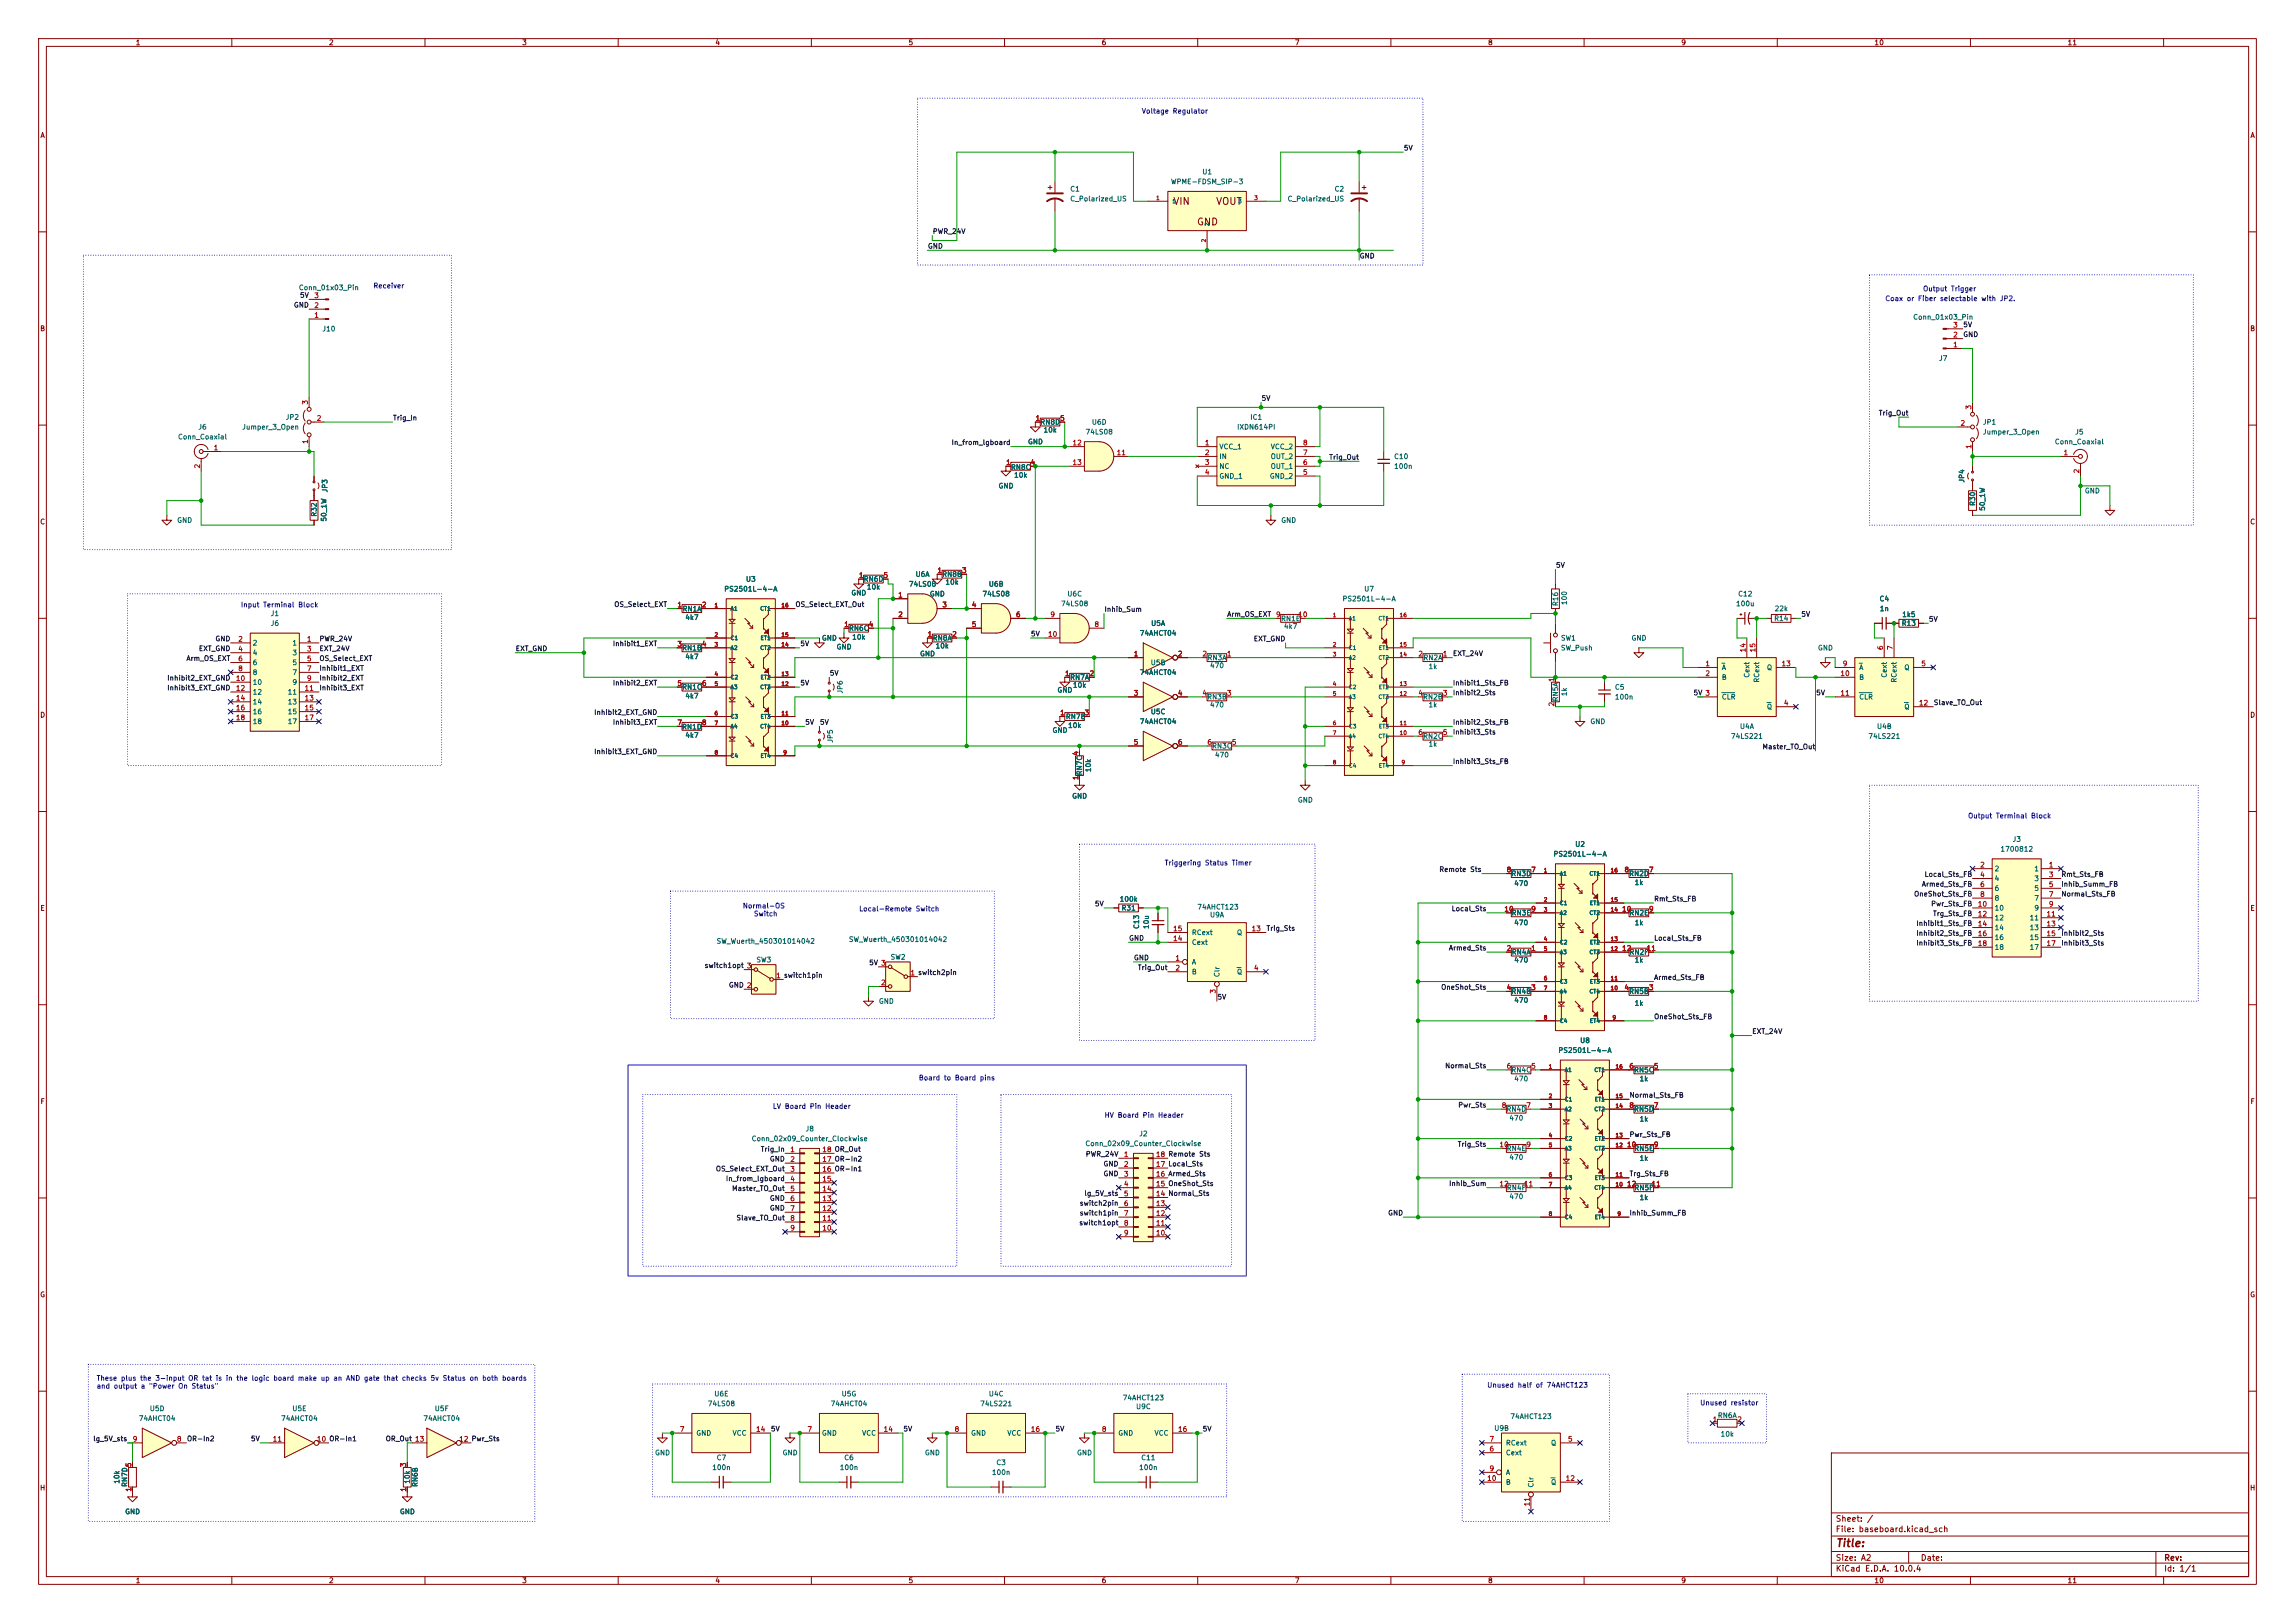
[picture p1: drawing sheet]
<svg xmlns="http://www.w3.org/2000/svg" width="594mm" height="420mm" viewBox="0 0 594 420" stroke-linecap="round" stroke-linejoin="round" font-family="sans-serif">
<defs><g id="words">
<text font-size="2" fill="#840000" x="475" y="400.8">Title:</text>
<g font-size="1.8" fill="#840000">
<text x="303.5" y="53.4">VIN</text>
<text x="314.6" y="53.4">VOUT</text>
<text x="309.7" y="58.7">GND</text>
</g>
<g font-size="1.5" fill="#840000">
<text x="475" y="394.1">Sheet: /</text>
<text x="475" y="396.8">File: baseboard.kicad_sch</text>
<text x="475" y="407">KiCad E.D.A. 10.0.4</text>
<text x="475" y="404.2">Size: A2</text>
<text x="497" y="404.2">Date:</text>
<text x="560" y="404.2">Rev:</text>
<text x="560" y="407">Id: 1/1</text>
</g>
<g font-size="1.3" fill="#840000">
<text x="35" y="12">1</text>
<text x="85" y="12">2</text>
<text x="135" y="12">3</text>
<text x="185" y="12">4</text>
<text x="235" y="12">5</text>
<text x="285" y="12">6</text>
<text x="335" y="12">7</text>
<text x="385" y="12">8</text>
<text x="435" y="12">9</text>
<text x="485" y="12">10</text>
<text x="535" y="12">11</text>
<text x="10.3" y="36">A</text>
<text x="582.3" y="36">A</text>
<text x="10.3" y="86">B</text>
<text x="582.3" y="86">B</text>
<text x="10.3" y="136">C</text>
<text x="582.3" y="136">C</text>
<text x="10.3" y="186">D</text>
<text x="582.3" y="186">D</text>
<text x="10.3" y="236">E</text>
<text x="582.3" y="236">E</text>
<text x="10.3" y="286">F</text>
<text x="582.3" y="286">F</text>
<text x="10.3" y="336">G</text>
<text x="582.3" y="336">G</text>
<text x="10.2" y="386">H</text>
<text x="582.2" y="386">H</text>
<text x="35" y="410">1</text>
<text x="85" y="410">2</text>
<text x="135" y="410">3</text>
<text x="185" y="410">4</text>
<text x="235" y="410">5</text>
<text x="285" y="410">6</text>
<text x="335" y="410">7</text>
<text x="385" y="410">8</text>
<text x="435" y="410">9</text>
<text x="485" y="410">10</text>
<text x="535" y="410">11</text>
</g>
<g font-size="1.3" fill="#0000c2">
<text x="295.4" y="29.7">Voltage Regulator</text>
<text x="96.5" y="74.9">Receiver</text>
<text x="497.6" y="75.7">Output Trigger</text>
<text x="487.8" y="78.2">Coax or Fiber selectable with JP2.</text>
<text x="62.2" y="157.5">Input Terminal Block</text>
<text x="509.3" y="212.1">Output Terminal Block</text>
<text x="301.3" y="224.2">Triggering Status Timer</text>
<text x="192.1" y="235.4">Normal-OS</text>
<text x="195" y="237.4">Switch</text>
<text x="222.2" y="236.1">Local-Remote Switch</text>
<text x="237.7" y="279.9">Board to Board pins</text>
<text x="199.9" y="287.3">LV Board Pin Header</text>
<text x="285.8" y="289.5">HV Board Pin Header</text>
<text x="24.9" y="357.6">These plus the 3-input OR tat is in the logic board make up an AND gate that checks 5v Status on both boards</text>
<text x="24.9" y="359.6">and output a &quot;Power On Status&quot;</text>
<text x="384.8" y="359.4">Unused half of 74AHCT123</text>
<text x="439.9" y="364">Unused resistor</text>
</g>
<g font-size="1.3" fill="#0f0f0f">
<text x="363.2" y="39.2">5V</text>
<text x="240" y="64.6">GND</text>
<text x="241.3" y="60.8">PWR_24V</text>
<text x="351.8" y="67.2">GND</text>
<text x="77.5" y="77.3">5V</text>
<text x="75.9" y="79.9">GND</text>
<text x="508" y="87.5">GND</text>
<text x="508" y="85">5V</text>
<text x="326.4" y="104">5V</text>
<text x="486.1" y="107.8">Trig_Out</text>
<text x="101.6" y="109.1">Trig_In</text>
<text x="246.2" y="115.4">In_from_lgboard</text>
<text x="343.9" y="119.3">Trig_Out</text>
<text x="402.6" y="147.2">5V</text>
<text x="158.8" y="157.4">OS_Select_EXT</text>
<text x="205.7" y="157.4">OS_Select_EXT_Out</text>
<text x="285.8" y="158.6">Inhib_Sum</text>
<text x="317.5" y="159.9">Arm_OS_EXT</text>
<text x="466.1" y="159.9">5V</text>
<text x="499.1" y="161.2">5V</text>
<text x="55.6" y="166.2">GND</text>
<text x="82.5" y="166.2">PWR_24V</text>
<text x="158.5" y="167.5">Inhibit1_EXT</text>
<text x="207" y="167.5">5V</text>
<text x="266.7" y="165">5V</text>
<text x="324.4" y="166.2">EXT_GND</text>
<text x="48.1" y="171.3">Arm_OS_EXT</text>
<text x="51.3" y="168.8">EXT_GND</text>
<text x="82.5" y="171.3">OS_Select_EXT</text>
<text x="82.5" y="168.8">EXT_24V</text>
<text x="82.5" y="173.9">Inhibit1_EXT</text>
<text x="133.3" y="168.8">EXT_GND</text>
<text x="375.9" y="170.1">EXT_24V</text>
<text x="43.2" y="176.4">Inhibit2_EXT_GND</text>
<text x="43.2" y="178.9">Inhibit3_EXT_GND</text>
<text x="82.5" y="178.9">Inhibit3_EXT</text>
<text x="82.5" y="176.4">Inhibit2_EXT</text>
<text x="158.5" y="177.7">Inhibit2_EXT</text>
<text x="207" y="177.7">5V</text>
<text x="214.6" y="175.1">5V</text>
<text x="375.9" y="177.7">Inhibit1_Sts_FB</text>
<text x="153.6" y="185.3">Inhibit2_EXT_GND</text>
<text x="375.9" y="180.2">Inhibit2_Sts</text>
<text x="438.2" y="180.2">5V 3</text>
<text x="469.9" y="180.2">5V</text>
<text x="500.4" y="182.8">Slave_TO_Out</text>
<text x="158.5" y="187.8">Inhibit3_EXT</text>
<text x="208.3" y="187.8">5V</text>
<text x="212.1" y="187.8">5V</text>
<text x="375.9" y="190.4">Inhibit3_Sts</text>
<text x="375.9" y="187.8">Inhibit2_Sts_FB</text>
<text x="153.6" y="195.5">Inhibit3_EXT_GND</text>
<text x="375.9" y="198">Inhibit3_Sts_FB</text>
<text x="456" y="194.2">Master_TO_Out</text>
<text x="372.4" y="225.9">Remote Sts</text>
<text x="498" y="227.2">Local_Sts_FB</text>
<text x="533.4" y="227.2">Rmt_Sts_FB</text>
<text x="428" y="233.6">Rmt_Sts_FB</text>
<text x="495.3" y="232.3">OneShot_Sts_FB</text>
<text x="497.3" y="229.7">Armed_Sts_FB</text>
<text x="533.4" y="232.3">Normal_Sts_FB</text>
<text x="533.4" y="229.7">Inhib_Summ_FB</text>
<text x="283.2" y="234.8">5V</text>
<text x="375.6" y="236.1">Local_Sts</text>
<text x="495.9" y="239.9">Inhibit1_Sts_FB</text>
<text x="499.7" y="234.8">Pwr_Sts_FB</text>
<text x="500.2" y="237.4">Trg_Sts_FB</text>
<text x="292.1" y="243.7">GND</text>
<text x="327.7" y="241.2">Trig_Sts</text>
<text x="428" y="243.7">Local_Sts_FB</text>
<text x="495.9" y="245">Inhibit3_Sts_FB</text>
<text x="495.9" y="242.4">Inhibit2_Sts_FB</text>
<text x="533.4" y="242.4">Inhibit2_Sts</text>
<text x="533.4" y="245">Inhibit3_Sts</text>
<text x="182.2" y="250.8">switch1opt 3</text>
<text x="224.8" y="250.1">5V 3</text>
<text x="293.4" y="248.8">GND</text>
<text x="294.4" y="251.3">Trig_Out</text>
<text x="374.9" y="246.3">Armed_Sts</text>
<text x="188.5" y="255.9">GND 2</text>
<text x="372.9" y="256.4">OneShot_Sts</text>
<text x="428" y="253.9">Armed_Sts_FB</text>
<text x="315" y="259">5V</text>
<text x="428" y="264">OneShot_Sts_FB</text>
<text x="453.4" y="267.8">EXT_24V</text>
<text x="373.9" y="276.7">Normal_Sts</text>
<text x="377.3" y="286.9">Pwr_Sts</text>
<text x="421.6" y="284.4">Normal_Sts_FB</text>
<text x="196.8" y="298.3">Trig_In</text>
<text x="280.9" y="299.6">PWR_24V</text>
<text x="377.2" y="297.1">Trig_Sts</text>
<text x="421.6" y="294.5">Pwr_Sts_FB</text>
<text x="185.2" y="303.4">OS_Select_EXT_Out</text>
<text x="187.8" y="305.9">In_from_lgboard</text>
<text x="199.1" y="300.9">GND</text>
<text x="285.5" y="302.1">GND</text>
<text x="285.5" y="304.7">GND</text>
<text x="421.6" y="304.7">Trg_Sts_FB</text>
<text x="189.3" y="308.5">Master_TO_Out</text>
<text x="199.1" y="311">GND</text>
<text x="280.5" y="309.8">lg_5V_sts</text>
<text x="374.9" y="307.2">Inhib_Sum</text>
<text x="190.5" y="316.1">Slave_TO_Out</text>
<text x="199.1" y="313.6">GND</text>
<text x="279.2" y="317.4">switch1opt</text>
<text x="279.3" y="312.3">switch2pin</text>
<text x="279.3" y="314.8">switch1pin</text>
<text x="359.1" y="314.8">GND</text>
<text x="421.6" y="314.8">Inhib_Summ_FB</text>
<text x="199.4" y="370.7">5V</text>
<text x="233.7" y="370.7">5V</text>
<text x="273" y="370.7">5V</text>
<text x="311.1" y="370.7">5V</text>
<text x="24" y="373.3">lg_5V_sts</text>
<text x="48.3" y="373.3">OR-In2</text>
<text x="64.8" y="373.3">5V</text>
<text x="99.7" y="373.3">OR_Out 13</text>
</g>
<g font-size="1.3" fill="#006464">
<text x="302.9" y="48">WPME-FDSM_SIP-3</text>
<text x="311" y="45.4">U1</text>
<text x="276.9" y="49.9">C1</text>
<text x="276.9" y="52.4">C_Polarized_US</text>
<text x="333.1" y="52.4">C_Polarized_US</text>
<text x="345.3" y="49.9">C2</text>
<text x="77.2" y="75.4">Conn_01x03_Pin</text>
<text x="495" y="83">Conn_01x03_Pin</text>
<text x="83.3" y="86.1">J10</text>
<text x="501.7" y="93.7">J7</text>
<text x="51.2" y="111.5">J6</text>
<text x="62.6" y="111.5">Jumper_3_Open</text>
<text x="73.8" y="108.9">JP2</text>
<text x="269.1" y="110.2">RN8D</text>
<text x="270" y="112.2">10k</text>
<text x="280.8" y="112.7">74LS08</text>
<text x="282.5" y="110.2">U6D</text>
<text x="320.1" y="111.5">IXDN614PI</text>
<text x="323.5" y="108.9">IC1</text>
<text x="513.1" y="110.2">JP1</text>
<text x="513.1" y="112.7">Jumper_3_Open</text>
<text x="537" y="112.7">J5</text>
<text x="45.9" y="114">Conn_Coaxial</text>
<text x="265.9" y="115.3">GND</text>
<text x="315.5" y="116.5">VCC_1</text>
<text x="315.5" y="119.1">IN</text>
<text x="328.8" y="119.1">OUT_2</text>
<text x="328.8" y="116.5">VCC_2</text>
<text x="360.7" y="119.1">C10</text>
<text x="531.7" y="115.3">Conn_Coaxial</text>
<text x="261.5" y="121.9">RN8C</text>
<text x="262.3" y="123.9">10k</text>
<text x="315.5" y="121.6">NC</text>
<text x="315.5" y="124.2">GND_1</text>
<text x="328.5" y="124.2">GND_2</text>
<text x="328.8" y="121.6">OUT_1</text>
<text x="360.7" y="121.6">100n</text>
<text x="508.7" y="125" transform="rotate(-90 508.7 125)">JP4</text>
<text x="85" y="127.6" transform="rotate(-90 85 127.6)">JP3</text>
<text x="258.3" y="126.7">GND</text>
<text x="511.5" y="131.1" transform="rotate(-90 511.5 131.1)">R30</text>
<text x="539.5" y="128">GND</text>
<text x="45.7" y="135.6">GND</text>
<text x="82.3" y="133.8" transform="rotate(-90 82.3 133.8)">R32</text>
<text x="84.8" y="135.1" transform="rotate(-90 84.8 135.1)">50_1W</text>
<text x="331.5" y="135.6">GND</text>
<text x="514.1" y="132.3" transform="rotate(-90 514.1 132.3)">50_1W</text>
<text x="236.8" y="149.6">U6A</text>
<text x="243.7" y="149.6">RN8B</text>
<text x="187.3" y="153.4">PS2501L-4-A</text>
<text x="192.9" y="150.8">U3</text>
<text x="220.2" y="154.4">GND</text>
<text x="223.4" y="150.8">RN6D</text>
<text x="224.2" y="152.9">10k</text>
<text x="235.1" y="152.1">74LS08</text>
<text x="240.5" y="154.6">GND</text>
<text x="244.6" y="151.6">10k</text>
<text x="254.2" y="154.6">74LS08</text>
<text x="255.8" y="152.1">U6B</text>
<text x="276.1" y="154.6">U6C</text>
<text x="347.3" y="155.9">PS2501L-4-A</text>
<text x="353" y="153.4">U7</text>
<text x="449.7" y="154.6">C12</text>
<text x="486.3" y="155.9">C4</text>
<text x="69.9" y="159.7">J1</text>
<text x="176.5" y="158.5">RN1A</text>
<text x="177.2" y="160.7">4k7</text>
<text x="274.5" y="157.2">74LS08</text>
<text x="331.4" y="161">RN1E</text>
<text x="403.6" y="157" transform="rotate(-90 403.6 157)">R16</text>
<text x="405.8" y="156.7" transform="rotate(-90 405.8 156.7)">100</text>
<text x="449.2" y="157.2">100u</text>
<text x="459.1" y="161">R14</text>
<text x="459.2" y="158.5">22k</text>
<text x="486.4" y="158.5">1n</text>
<text x="492.2" y="160">1k5</text>
<text x="65.3" y="167.3">2</text>
<text x="69.9" y="162.3">J6</text>
<text x="75.5" y="167.3">1</text>
<text x="212.6" y="166.1">GND</text>
<text x="219.6" y="163.5">RN6C</text>
<text x="220.4" y="165.8">10k</text>
<text x="241.3" y="166.1">RN8A</text>
<text x="294.9" y="164.8">74AHCT04</text>
<text x="297.8" y="162.3">U5A</text>
<text x="332.2" y="163">4k7</text>
<text x="403.9" y="166.1">SW1</text>
<text x="422.1" y="166.1">GND</text>
<text x="492.1" y="162.3">R13</text>
<text x="65.3" y="169.9">4</text>
<text x="65.3" y="172.4">6</text>
<text x="75.5" y="169.9">3</text>
<text x="75.5" y="172.4">5</text>
<text x="176.4" y="168.6">RN1B</text>
<text x="177.2" y="170.9">4k7</text>
<text x="216.4" y="168.4">GND</text>
<text x="238" y="170.1">GND</text>
<text x="242" y="168.1">10k</text>
<text x="297.7" y="172.4">U5B</text>
<text x="312.4" y="171.2">RN3A</text>
<text x="313" y="173.2">470</text>
<text x="368.3" y="171.2">RN2A</text>
<text x="369.6" y="173.4">1k</text>
<text x="403.9" y="168.6">SW_Push</text>
<text x="445.5" y="173.7">A</text>
<text x="457.2" y="173.7">Q</text>
<text x="470.4" y="168.6">GND</text>
<text x="481.1" y="173.7">A</text>
<text x="492.8" y="173.7">Q</text>
<text x="65.3" y="175">8</text>
<text x="65.3" y="177.5">10</text>
<text x="75.5" y="175">7</text>
<text x="75.5" y="177.5">9</text>
<text x="176.4" y="178.8">RN1C</text>
<text x="218.4" y="179.6" transform="rotate(-90 218.4 179.6)">JP6</text>
<text x="273.6" y="179.5">GND</text>
<text x="276.8" y="176.2">RN7A</text>
<text x="277.6" y="178.3">10k</text>
<text x="294.9" y="175">74AHCT04</text>
<text x="417.8" y="178.8">C5</text>
<text x="445.5" y="176.2">B</text>
<text x="453.1" y="175.5" transform="rotate(-90 453.1 175.5)">Cext</text>
<text x="455.6" y="176.8" transform="rotate(-90 455.6 176.8)">RCext</text>
<text x="481.1" y="176.2">B</text>
<text x="488.7" y="175.5" transform="rotate(-90 488.7 175.5)">Cext</text>
<text x="491.2" y="176.8" transform="rotate(-90 491.2 176.8)">RCext</text>
<text x="65.3" y="180">12</text>
<text x="65.3" y="182.6">14</text>
<text x="65.3" y="185.1">16</text>
<text x="74.3" y="180">11</text>
<text x="74.3" y="182.6">13</text>
<text x="74.3" y="185.1">15</text>
<text x="177.2" y="181.1">4k7</text>
<text x="297.7" y="185.1">U5C</text>
<text x="312.3" y="181.3">RN3B</text>
<text x="313" y="183.3">470</text>
<text x="368.2" y="181.3">RN2B</text>
<text x="369.6" y="183.3">1k</text>
<text x="403.6" y="181.6" transform="rotate(-90 403.6 181.6)">RN5A</text>
<text x="405.8" y="180.3" transform="rotate(-90 405.8 180.3)">1k</text>
<text x="417.8" y="181.3">100n</text>
<text x="445.5" y="181.3">CLR</text>
<text x="457.2" y="183.9">Q</text>
<text x="481.1" y="181.3">CLR</text>
<text x="492.8" y="183.9">Q</text>
<text x="65.3" y="187.7">18</text>
<text x="74.3" y="187.7">17</text>
<text x="176.4" y="189.1">RN1D</text>
<text x="177.2" y="191.2">4k7</text>
<text x="272.3" y="189.9">GND</text>
<text x="275.7" y="186.4">RN7B</text>
<text x="276.3" y="188.7">10k</text>
<text x="294.9" y="187.7">74AHCT04</text>
<text x="368.2" y="191.5">RN2C</text>
<text x="411.5" y="187.7">GND</text>
<text x="447.9" y="191.5">74LS221</text>
<text x="450.2" y="188.9">U4A</text>
<text x="483.4" y="191.5">74LS221</text>
<text x="485.7" y="188.9">U4B</text>
<text x="215.9" y="192.3" transform="rotate(-90 215.9 192.3)">JP5</text>
<text x="313.6" y="194">RN3C</text>
<text x="314.3" y="196.3">470</text>
<text x="369.6" y="193.5">1k</text>
<text x="280.4" y="200.8" transform="rotate(-90 280.4 200.8)">RN7C</text>
<text x="282.7" y="199.9" transform="rotate(-90 282.7 199.9)">10k</text>
<text x="277.4" y="207">GND</text>
<text x="335.8" y="208">GND</text>
<text x="401.9" y="222">PS2501L-4-A</text>
<text x="407.6" y="219.4">U2</text>
<text x="517.6" y="220.7">1700812</text>
<text x="520.8" y="218.1">J3</text>
<text x="391.1" y="227">RN3D</text>
<text x="421.5" y="227">RN2D</text>
<text x="516.1" y="225.8">2</text>
<text x="526.4" y="225.8">1</text>
<text x="289.7" y="233.6">100k</text>
<text x="391.8" y="229.6">470</text>
<text x="423" y="229.3">1k</text>
<text x="516.1" y="228.3">4</text>
<text x="516.1" y="230.8">6</text>
<text x="516.1" y="233.4">8</text>
<text x="526.4" y="228.3">3</text>
<text x="526.4" y="230.8">5</text>
<text x="526.4" y="233.4">7</text>
<text x="290.2" y="235.9">R31</text>
<text x="309.8" y="235.7">74AHCT123</text>
<text x="313" y="237.7">U9A</text>
<text x="391.1" y="237.2">RN3E</text>
<text x="391.8" y="239.7">470</text>
<text x="421.6" y="237.2">RN2E</text>
<text x="423" y="239.7">1k</text>
<text x="516.1" y="235.9">10</text>
<text x="516.1" y="238.5">12</text>
<text x="525.2" y="238.5">11</text>
<text x="526.4" y="235.9">9</text>
<text x="185.3" y="244.5">SW_Wuerth_450301014042</text>
<text x="219.6" y="244">SW_Wuerth_450301014042</text>
<text x="295.1" y="240.5" transform="rotate(-90 295.1 240.5)">C13</text>
<text x="297.6" y="240.5" transform="rotate(-90 297.6 240.5)">10u</text>
<text x="308.4" y="244.8">Cext</text>
<text x="308.4" y="242.3">RCext</text>
<text x="320" y="242.3">Q</text>
<text x="516.1" y="241">14</text>
<text x="516.1" y="243.5">16</text>
<text x="525.2" y="241">13</text>
<text x="525.2" y="243.5">15</text>
<text x="195.6" y="249.3">SW3</text>
<text x="230.4" y="248.6">SW2</text>
<text x="308.4" y="249.9">A</text>
<text x="391.1" y="247.4">RN4A</text>
<text x="391.8" y="249.4">470</text>
<text x="421.6" y="247.4">RN2F</text>
<text x="423" y="249.4">1k</text>
<text x="516.1" y="246.1">18</text>
<text x="525.2" y="246.1">17</text>
<text x="308.4" y="252.4">B</text>
<text x="315.9" y="253" transform="rotate(-90 315.9 253)">Clr</text>
<text x="320" y="252.4">Q</text>
<text x="391.1" y="257.5">RN4B</text>
<text x="421.5" y="257.5">RN5B</text>
<text x="227.3" y="260.1">GND</text>
<text x="391.8" y="259.8">470</text>
<text x="423" y="260.6">1k</text>
<text x="403.2" y="272.8">PS2501L-4-A</text>
<text x="408.8" y="270.2">U8</text>
<text x="391.1" y="277.8">RN4C</text>
<text x="391.8" y="280.1">470</text>
<text x="422.8" y="277.8">RN5C</text>
<text x="424.2" y="280.1">1k</text>
<text x="389.8" y="288">RN4D</text>
<text x="422.8" y="288">RN5D</text>
<text x="208.4" y="293.1">J8</text>
<text x="390.5" y="290.3">470</text>
<text x="424.2" y="290.5">1k</text>
<text x="194.4" y="295.6">Conn_02x09_Counter_Clockwise</text>
<text x="280.8" y="296.9">Conn_02x09_Counter_Clockwise</text>
<text x="294.7" y="294.3">J2</text>
<text x="389.8" y="298.2">RN4E</text>
<text x="422.9" y="298.2">RN5E</text>
<text x="390.5" y="300.4">470</text>
<text x="424.2" y="300.7">1k</text>
<text x="389.9" y="308.3">RN4F</text>
<text x="390.5" y="310.6">470</text>
<text x="422.9" y="308.3">RN5F</text>
<text x="424.2" y="310.9">1k</text>
<text x="38.6" y="365.5">U5D</text>
<text x="75.5" y="365.5">U5E</text>
<text x="112.4" y="365.5">U5F</text>
<text x="183.1" y="364.2">74LS08</text>
<text x="184.7" y="361.7">U6E</text>
<text x="214.9" y="364.2">74AHCT04</text>
<text x="217.7" y="361.7">U5G</text>
<text x="253.6" y="364.2">74LS221</text>
<text x="255.8" y="361.7">U4C</text>
<text x="290.5" y="362.7">74AHCT123</text>
<text x="293.9" y="365">U9C</text>
<text x="35.8" y="368">74AHCT04</text>
<text x="72.6" y="368">74AHCT04</text>
<text x="109.5" y="368">74AHCT04</text>
<text x="180.1" y="371.8">GND</text>
<text x="189.5" y="371.8">VCC</text>
<text x="212.6" y="371.8">GND</text>
<text x="223" y="371.8">VCC</text>
<text x="251.2" y="371.8">GND</text>
<text x="260.6" y="371.8">VCC</text>
<text x="289.3" y="371.8">GND</text>
<text x="298.7" y="371.8">VCC</text>
<text x="386.6" y="370.5">U9B</text>
<text x="390.8" y="367.5">74AHCT123</text>
<text x="444.5" y="367.2">RN6A</text>
<text x="169.4" y="376.9">GND</text>
<text x="202.4" y="376.9">GND</text>
<text x="239.3" y="376.9">GND</text>
<text x="278.6" y="376.9">GND</text>
<text x="389.6" y="376.9">Cext</text>
<text x="389.6" y="374.4">RCext</text>
<text x="401.3" y="374.4">Q</text>
<text x="445.2" y="372.1">10k</text>
<text x="184.2" y="380.7">100n</text>
<text x="185.4" y="378.2">C7</text>
<text x="217.2" y="380.7">100n</text>
<text x="218.4" y="378.2">C6</text>
<text x="256.6" y="382">100n</text>
<text x="257.7" y="379.4">C3</text>
<text x="294.7" y="380.7">100n</text>
<text x="295.2" y="378.2">C11</text>
<text x="389.6" y="382">A</text>
<text x="31.2" y="384.1" transform="rotate(-90 31.2 384.1)">10k</text>
<text x="33.2" y="384.9" transform="rotate(-90 33.2 384.9)">RN7D</text>
<text x="106.4" y="384.1" transform="rotate(-90 106.4 384.1)">10k</text>
<text x="108.4" y="384.9" transform="rotate(-90 108.4 384.9)">RN6B</text>
<text x="389.6" y="384.5">B</text>
<text x="397.2" y="385.1" transform="rotate(-90 397.2 385.1)">Clr</text>
<text x="401.3" y="384.5">Q</text>
<text x="32.3" y="392.1">GND</text>
<text x="103.4" y="392.1">GND</text>
</g>
<g font-size="1.3" fill="#a90000">
<text x="81.2" y="77.4">3</text>
<text x="81.2" y="82.5">1</text>
<text x="81.2" y="80">2</text>
<text x="505.4" y="87.6">2</text>
<text x="505.4" y="85.1">3</text>
<text x="505.4" y="90.1">1</text>
<text x="80" y="104.8" transform="rotate(-90 80 104.8)">3</text>
<text x="510.5" y="106.1" transform="rotate(-90 510.5 106.1)">3</text>
<text x="81.8" y="109.2">2</text>
<text x="267.9" y="109.2">1</text>
<text x="274.2" y="109.2">5</text>
<text x="507.3" y="110.5">2</text>
<text x="55.2" y="116.8">1</text>
<text x="80" y="115" transform="rotate(-90 80 115)">1</text>
<text x="277.5" y="115.5">12</text>
<text x="288.9" y="118.1">11</text>
<text x="311.7" y="115.5">1</text>
<text x="311.7" y="118.1">2</text>
<text x="337.1" y="118.1">7</text>
<text x="337.1" y="115.5">8</text>
<text x="510.5" y="116.3" transform="rotate(-90 510.5 116.3)">1</text>
<text x="534" y="118.1">1</text>
<text x="52" y="121.4" transform="rotate(-90 52 121.4)">2</text>
<text x="260.3" y="120.6">1</text>
<text x="266.6" y="120.6">4</text>
<text x="277.5" y="120.6">13</text>
<text x="311.7" y="120.6">3</text>
<text x="311.7" y="123.2">4</text>
<text x="337.1" y="123.2">5</text>
<text x="337.1" y="120.6">6</text>
<text x="538.5" y="122.6" transform="rotate(-90 538.5 122.6)">2</text>
<text x="222.2" y="149.8">1</text>
<text x="228.5" y="149.8">5</text>
<text x="242.5" y="148.6">1</text>
<text x="248.8" y="148.6">3</text>
<text x="232.3" y="154.9">1</text>
<text x="175.2" y="157.5">1</text>
<text x="181.5" y="157.5">2</text>
<text x="232.3" y="160">2</text>
<text x="243.8" y="157.5">3</text>
<text x="251.4" y="157.5">4</text>
<text x="262.8" y="160">6</text>
<text x="271.7" y="160">9</text>
<text x="330.1" y="160">9</text>
<text x="335.9" y="160">10</text>
<text x="61.5" y="166.3">2</text>
<text x="79.3" y="166.3">1</text>
<text x="175.2" y="167.6">3</text>
<text x="181.5" y="167.6">4</text>
<text x="218.4" y="162.5">1</text>
<text x="224.7" y="162.5">4</text>
<text x="240" y="165.1">1</text>
<text x="246.3" y="165.1">2</text>
<text x="251.4" y="162.5">5</text>
<text x="271.1" y="165.1">10</text>
<text x="283.1" y="162.5">8</text>
<text x="61.5" y="168.9">4</text>
<text x="61.5" y="171.4">6</text>
<text x="61.5" y="174">8</text>
<text x="79.3" y="168.9">3</text>
<text x="79.3" y="171.4">5</text>
<text x="79.3" y="174">7</text>
<text x="293.3" y="170.2">1</text>
<text x="304.7" y="170.2">2</text>
<text x="311.1" y="170.2">2</text>
<text x="317.4" y="170.2">1</text>
<text x="367" y="170.2">2</text>
<text x="373.3" y="170.2">1</text>
<text x="441.3" y="172.7">1</text>
<text x="452.1" y="169" transform="rotate(-90 452.1 169)">14</text>
<text x="454.6" y="169" transform="rotate(-90 454.6 169)">15</text>
<text x="461" y="172.7">13</text>
<text x="476.8" y="172.7">9</text>
<text x="487.7" y="168.3" transform="rotate(-90 487.7 168.3)">6</text>
<text x="490.2" y="168.3" transform="rotate(-90 490.2 168.3)">7</text>
<text x="497.1" y="172.7">5</text>
<text x="60.9" y="176.5">10</text>
<text x="60.9" y="179">12</text>
<text x="78.7" y="179">11</text>
<text x="79.3" y="176.5">9</text>
<text x="175.2" y="177.8">5</text>
<text x="181.5" y="177.8">6</text>
<text x="275.5" y="175.2">1</text>
<text x="281.9" y="175.2">2</text>
<text x="402.6" y="176.6" transform="rotate(-90 402.6 176.6)">1</text>
<text x="441.3" y="175.2">2</text>
<text x="476.2" y="175.2">10</text>
<text x="60.9" y="181.6">14</text>
<text x="60.9" y="184.1">16</text>
<text x="78.7" y="181.6">13</text>
<text x="78.7" y="184.1">15</text>
<text x="274.2" y="185.4">1</text>
<text x="280.6" y="185.4">3</text>
<text x="293.3" y="180.3">3</text>
<text x="304.7" y="180.3">4</text>
<text x="311.1" y="180.3">4</text>
<text x="317.4" y="180.3">3</text>
<text x="367" y="180.3">4</text>
<text x="373.3" y="180.3">3</text>
<text x="402.6" y="183" transform="rotate(-90 402.6 183)">2</text>
<text x="461.6" y="182.9">4</text>
<text x="476.2" y="180.3">11</text>
<text x="496.5" y="182.9">12</text>
<text x="60.9" y="186.7">18</text>
<text x="78.7" y="186.7">17</text>
<text x="175.2" y="187.9">7</text>
<text x="181.5" y="187.9">8</text>
<text x="367" y="190.5">6</text>
<text x="373.3" y="190.5">5</text>
<text x="279.4" y="195.7" transform="rotate(-90 279.4 195.7)">4</text>
<text x="293.3" y="193">5</text>
<text x="304.7" y="193">6</text>
<text x="312.3" y="193">6</text>
<text x="318.7" y="193">5</text>
<text x="279.4" y="202" transform="rotate(-90 279.4 202)">1</text>
<text x="389.8" y="226">8</text>
<text x="396.2" y="226">7</text>
<text x="420.3" y="226">8</text>
<text x="426.6" y="226">7</text>
<text x="512.4" y="224.8">2</text>
<text x="512.4" y="227.3">4</text>
<text x="530.2" y="224.8">1</text>
<text x="530.2" y="227.3">3</text>
<text x="512.4" y="229.8">6</text>
<text x="512.4" y="232.4">8</text>
<text x="530.2" y="229.8">5</text>
<text x="530.2" y="232.4">7</text>
<text x="389.2" y="236.2">10</text>
<text x="396.2" y="236.2">9</text>
<text x="419.7" y="236.2">10</text>
<text x="426.6" y="236.2">9</text>
<text x="511.8" y="234.9">10</text>
<text x="511.8" y="237.5">12</text>
<text x="529.5" y="237.5">11</text>
<text x="530.2" y="234.9">9</text>
<text x="303.5" y="243.8">14</text>
<text x="303.5" y="241.3">15</text>
<text x="323.8" y="241.3">13</text>
<text x="511.8" y="240">14</text>
<text x="511.8" y="242.5">16</text>
<text x="511.8" y="245.1">18</text>
<text x="529.5" y="240">13</text>
<text x="529.5" y="242.5">15</text>
<text x="529.5" y="245.1">17</text>
<text x="304.1" y="248.9">1</text>
<text x="304.1" y="251.4">2</text>
<text x="324.4" y="251.4">4</text>
<text x="389.8" y="246.4">2</text>
<text x="396.2" y="246.4">1</text>
<text x="419.7" y="246.4">12</text>
<text x="426" y="246.4">11</text>
<text x="200.8" y="253.4">1 switch1pin</text>
<text x="227.9" y="255.2">2</text>
<text x="235.5" y="252.7">1 switch2pin</text>
<text x="314.9" y="257.2" transform="rotate(-90 314.9 257.2)">3</text>
<text x="389.8" y="256.5">4</text>
<text x="396.2" y="256.5">3</text>
<text x="420.3" y="256.5">4</text>
<text x="426.6" y="256.5">3</text>
<text x="389.8" y="276.8">6</text>
<text x="396.2" y="276.8">5</text>
<text x="421.6" y="276.8">6</text>
<text x="427.9" y="276.8">5</text>
<text x="388.5" y="287">8</text>
<text x="394.9" y="287">7</text>
<text x="421.6" y="287">8</text>
<text x="427.9" y="287">7</text>
<text x="204.4" y="298.4">1</text>
<text x="212.7" y="298.4">18 OR_Out</text>
<text x="290.8" y="299.7">1</text>
<text x="299" y="299.7">18 Remote Sts</text>
<text x="387.9" y="297.2">10</text>
<text x="394.9" y="297.2">9</text>
<text x="421" y="297.2">10</text>
<text x="427.9" y="297.2">9</text>
<text x="204.4" y="301">2</text>
<text x="204.4" y="303.5">3</text>
<text x="212.7" y="303.5">16 OR-In1</text>
<text x="212.7" y="301">17 OR-In2</text>
<text x="290.8" y="302.2">2</text>
<text x="290.8" y="304.8">3</text>
<text x="299" y="304.8">16 Armed_Sts</text>
<text x="299" y="302.2">17 Local_Sts</text>
<text x="204.4" y="306">4</text>
<text x="204.4" y="308.6">5</text>
<text x="204.4" y="311.1">6</text>
<text x="212.7" y="311.1">13</text>
<text x="212.7" y="308.6">14</text>
<text x="212.7" y="306">15</text>
<text x="290.8" y="307.3">4</text>
<text x="290.8" y="309.9">5</text>
<text x="299" y="309.9">14 Normal_Sts</text>
<text x="299" y="307.3">15 OneShot_Sts</text>
<text x="387.9" y="307.3">12</text>
<text x="394.3" y="307.3">11</text>
<text x="421" y="307.3">12</text>
<text x="427.3" y="307.3">11</text>
<text x="204.4" y="313.7">7</text>
<text x="204.4" y="316.2">8</text>
<text x="212.7" y="316.2">11</text>
<text x="212.7" y="313.7">12</text>
<text x="290.8" y="312.4">6</text>
<text x="290.8" y="314.9">7</text>
<text x="290.8" y="317.5">8</text>
<text x="299" y="317.5">11</text>
<text x="299" y="314.9">12</text>
<text x="299" y="312.4">13</text>
<text x="204.4" y="318.7">9</text>
<text x="212.7" y="318.7">10</text>
<text x="290.8" y="320">9</text>
<text x="299" y="320">10</text>
<text x="175.8" y="370.8">7</text>
<text x="195.5" y="370.8">14</text>
<text x="208.8" y="370.8">7</text>
<text x="228.6" y="370.8">14</text>
<text x="246.9" y="370.8">8</text>
<text x="266.7" y="370.8">16</text>
<text x="285" y="370.8">8</text>
<text x="304.8" y="370.8">16</text>
<text x="443.2" y="368.3">1</text>
<text x="449.5" y="368.3">2</text>
<text x="34.2" y="373.4">9</text>
<text x="45.6" y="373.4">8</text>
<text x="70.4" y="373.4">11</text>
<text x="81.9" y="373.4">10 OR-In1</text>
<text x="118.7" y="373.4">12 Pwr_Sts</text>
<text x="385.4" y="375.9">6</text>
<text x="385.4" y="373.4">7</text>
<text x="405.7" y="373.4">5</text>
<text x="34.3" y="379.8" transform="rotate(-90 34.3 379.8)">5</text>
<text x="105.4" y="379.8" transform="rotate(-90 105.4 379.8)">3</text>
<text x="384.8" y="383.5">10</text>
<text x="385.4" y="381">9</text>
<text x="405.1" y="383.5">12</text>
<text x="34.3" y="386.2" transform="rotate(-90 34.3 386.2)">1</text>
<text x="105.4" y="386.2" transform="rotate(-90 105.4 386.2)">1</text>
<text x="396.2" y="389.9" transform="rotate(-90 396.2 389.9)">11</text>
</g>
<g font-size="1" fill="#a90000">
<text x="299.1" y="52">1</text>
<text x="324.5" y="52">3</text>
<text x="312.3" y="62.8" transform="rotate(-90 312.3 62.8)">2</text>
<text x="184.8" y="157.4">1</text>
<text x="202.1" y="157.4">16</text>
<text x="344.8" y="159.9">1</text>
<text x="362.1" y="159.9">16</text>
<text x="184.8" y="165">2</text>
<text x="184.8" y="167.6">3</text>
<text x="202.1" y="167.6">14</text>
<text x="202.1" y="165">15</text>
<text x="344.8" y="167.6">2</text>
<text x="362.1" y="167.6">15</text>
<text x="344.8" y="170.1">3</text>
<text x="362.1" y="170.1">14</text>
<text x="184.8" y="175.2">4</text>
<text x="184.8" y="177.7">5</text>
<text x="202.1" y="177.7">12</text>
<text x="202.1" y="175.2">13</text>
<text x="344.8" y="177.7">4</text>
<text x="362.1" y="177.7">13</text>
<text x="184.8" y="185.3">6</text>
<text x="202.1" y="185.3">11</text>
<text x="344.8" y="180.3">5</text>
<text x="362.1" y="180.3">12</text>
<text x="184.8" y="187.9">7</text>
<text x="202.1" y="187.9">10</text>
<text x="344.8" y="187.9">6</text>
<text x="344.8" y="190.4">7</text>
<text x="362.1" y="190.4">10</text>
<text x="362.1" y="187.9">11</text>
<text x="184.8" y="195.5">8</text>
<text x="202.6" y="195.5">9</text>
<text x="344.8" y="198">8</text>
<text x="362.6" y="198">9</text>
<text x="399.4" y="226">1</text>
<text x="416.7" y="226">16</text>
<text x="399.4" y="233.6">2</text>
<text x="416.7" y="233.6">15</text>
<text x="399.4" y="236.1">3</text>
<text x="416.7" y="236.1">14</text>
<text x="399.4" y="243.8">4</text>
<text x="416.7" y="243.8">13</text>
<text x="399.4" y="246.3">5</text>
<text x="416.7" y="246.3">12</text>
<text x="399.4" y="253.9">6</text>
<text x="399.4" y="256.5">7</text>
<text x="416.7" y="256.5">10</text>
<text x="416.7" y="253.9">11</text>
<text x="399.4" y="264.1">8</text>
<text x="417.2" y="264.1">9</text>
<text x="400.7" y="276.8">1</text>
<text x="418" y="276.8">16</text>
<text x="400.7" y="284.4">2</text>
<text x="400.7" y="286.9">3</text>
<text x="418" y="286.9">14</text>
<text x="418" y="284.4">15</text>
<text x="400.7" y="294.6">4</text>
<text x="400.7" y="297.1">5</text>
<text x="418" y="297.1">12</text>
<text x="418" y="294.6">13</text>
<text x="400.7" y="304.7">6</text>
<text x="418" y="304.7">11</text>
<text x="400.7" y="307.3">7</text>
<text x="418" y="307.3">10</text>
<text x="400.7" y="314.9">8</text>
<text x="418.5" y="314.9">9</text>
</g>
<g font-size="1" fill="#006464">
<text x="303.3" y="52.8">1</text>
<text x="320.3" y="52.8">3</text>
<text x="313.2" y="58.7" transform="rotate(-90 313.2 58.7)">2</text>
<text x="189" y="158.3">A1</text>
<text x="196.6" y="158.3">CT1</text>
<text x="349" y="160.8">A1</text>
<text x="356.7" y="160.8">CT1</text>
<text x="189" y="165.9">C1</text>
<text x="196.7" y="165.9">ET1</text>
<text x="189" y="168.4">A2</text>
<text x="196.6" y="168.4">CT2</text>
<text x="349" y="168.4">C1</text>
<text x="349" y="171">A2</text>
<text x="356.7" y="171">CT2</text>
<text x="356.7" y="168.4">ET1</text>
<text x="189" y="176">C2</text>
<text x="189" y="178.6">A3</text>
<text x="196.6" y="178.6">CT3</text>
<text x="196.7" y="176">ET2</text>
<text x="349" y="178.6">C2</text>
<text x="356.7" y="178.6">ET2</text>
<text x="349" y="181.1">A3</text>
<text x="356.7" y="181.1">CT3</text>
<text x="189" y="186.2">C3</text>
<text x="189" y="188.7">A4</text>
<text x="196.6" y="188.7">CT4</text>
<text x="196.7" y="186.2">ET3</text>
<text x="349" y="188.7">C3</text>
<text x="349" y="191.3">A4</text>
<text x="356.7" y="191.3">CT4</text>
<text x="356.7" y="188.7">ET3</text>
<text x="189" y="196.4">C4</text>
<text x="196.7" y="196.4">ET4</text>
<text x="349" y="198.9">C4</text>
<text x="356.7" y="198.9">ET4</text>
<text x="403.6" y="226.8">A1</text>
<text x="411.3" y="226.8">CT1</text>
<text x="403.6" y="234.5">C1</text>
<text x="403.6" y="237">A2</text>
<text x="411.3" y="237">CT2</text>
<text x="411.4" y="234.5">ET1</text>
<text x="403.6" y="244.6">C2</text>
<text x="411.4" y="244.6">ET2</text>
<text x="403.6" y="247.2">A3</text>
<text x="411.3" y="247.2">CT3</text>
<text x="403.6" y="254.8">C3</text>
<text x="403.6" y="257.3">A4</text>
<text x="411.3" y="257.3">CT4</text>
<text x="411.4" y="254.8">ET3</text>
<text x="403.6" y="264.9">C4</text>
<text x="411.4" y="264.9">ET4</text>
<text x="404.9" y="277.6">A1</text>
<text x="412.5" y="277.6">CT1</text>
<text x="404.9" y="285.3">C1</text>
<text x="404.9" y="287.8">A2</text>
<text x="412.5" y="287.8">CT2</text>
<text x="412.6" y="285.3">ET1</text>
<text x="404.9" y="295.4">C2</text>
<text x="404.9" y="298">A3</text>
<text x="412.5" y="298">CT3</text>
<text x="412.6" y="295.4">ET2</text>
<text x="404.9" y="305.6">C3</text>
<text x="412.6" y="305.6">ET3</text>
<text x="404.9" y="308.1">A4</text>
<text x="412.5" y="308.1">CT4</text>
<text x="404.9" y="315.7">C4</text>
<text x="412.6" y="315.7">ET4</text>
</g>
</g></defs>
<g fill="none" stroke="#840000" stroke-width=".26">
<path d="M10 10h574v400h-574zM12 12h570v396h-570zM60 10v2M110 10v2M160 10v2M210 10v2M260 10v2M310 10v2M360 10v2M410 10v2M460 10v2M510 10v2"/>
<path d="M560 10v2M10 60h2M582 60h2M10 110h2M582 110h2M10 160h2M218.4 163.8v1.3h1.3l-1.3 1.3-1.2-1.3h1.2M582 160h2M10 210h2M582 210h2M10 260h2M582 260h2"/>
<path d="M10 310h2M582 310h2M10 360h2M474 376h108v32h-108zM582 360h2M474 397.5h108M474 391.5h108M60 408v2M110 408v2M160 408v2M210 408v2M260 408v2"/>
<path d="M310 408v2M360 408v2M410 408v2M460 408v2M474 404.5h108M474 401.5h108M494 401.5v3M510 408v2M558 401.5v6.5M560 408v2"/>
</g>
<path d="M515.6 222.3h12.7v25.4h-12.7z" fill="#ffffc2"/>
<g fill="none" stroke="#840000" stroke-width=".26">
<path d="M212.1 165.1v1.3h1.3l-1.3 1.2-1.3-1.2h1.3M510.5 224.8h5.1M510.5 227.3h5.1M510.5 229.9h5.1M510.5 232.4h5.1M510.5 235h5.1M510.5 237.5h5.1M515.6 222.3h12.7v25.4h-12.7zM528.3 224.8h5.1M528.3 227.3h5.1M528.3 229.9h5.1M528.3 232.4h5.1"/>
<path d="M528.3 235h5.1M528.3 237.5h5.1M510.5 240h5.1M510.5 242.6h5.1M510.5 245.1h5.1M528.3 240h5.1M528.3 242.6h5.1M528.3 245.1h5.1M280.7 370.8v1.3h1.2l-1.2 1.3-1.3-1.3h1.3"/>
</g>
<path d="M179.1 365.8h15.2v10.1h-15.2z" fill="#ffffc2"/>
<path d="M171.4 370.8v1.3h1.3l-1.3 1.3-1.2-1.3h1.2M174 370.8h5.1M179.1 365.8h15.2v10.1h-15.2zM194.3 370.8h5.1M443.2 368.3h1.3M444.5 367.3h5.1v2h-5.1zM449.6 368.3h1.2M184.1 383.5h2.1M187.2 383.5h2" fill="none" stroke="#840000" stroke-width=".26"/>
<path d="M186.2 382v3.1" fill="none" stroke="#840000" stroke-width=".3"/>
<path d="M187.2 382v3.1" fill="none" stroke="#840000" stroke-width=".33"/>
<path d="M480.1 170.2h15.2v15.2h-15.2z" fill="#ffffc2"/>
<path d="M472.4 170.2v1.3h1.3l-1.3 1.2-1.2-1.2h1.2M475 172.7h5.1M475 175.3h5.1M480.1 170.2h15.2v15.2h-15.2zM487.7 165.1v5.1M490.2 165.1v5.1M495.3 172.7h5.1M475 180.3h5.1M495.3 182.9h5.1" fill="none" stroke="#840000" stroke-width=".26"/>
<path d="M481.2 171.6h.8M481.2 179.2h3.3M492.9 181.8h1.1" fill="none" stroke="#006464" stroke-width=".26"/>
<path d="M212.1 365.8h15.2v10.1h-15.2z" fill="#ffffc2"/>
<path d="M204.5 370.8v1.3h1.2l-1.2 1.3-1.3-1.3h1.3M207 370.8h5.1M212.1 365.8h15.2v10.1h-15.2zM227.3 370.8h5.1M217.2 383.5h2M220.2 383.5h2" fill="none" stroke="#840000" stroke-width=".26"/>
<path d="M219.2 382v3.1" fill="none" stroke="#840000" stroke-width=".3"/>
<path d="M220.2 382v3.1" fill="none" stroke="#840000" stroke-width=".33"/>
<path d="M388.6 370.8h15.3v15.3h-15.3z" fill="#ffffc2"/>
<g fill="none" stroke="#840000" stroke-width=".26">
<path d="M383.5 373.4h5.1M383.5 375.9h5.1M388.6 370.8h15.3v15.3h-15.3zM403.9 373.4h5M383.5 381h3.8M383.5 383.5h5.1M396.2 387.4v3.8M403.9 383.5h5"/>
<circle cx="388" cy="381" r=".63"/>
<circle cx="396.2" cy="386.7" r=".63"/>
</g>
<path d="M401.4 382.4h1.1" fill="none" stroke="#006464" stroke-width=".26"/>
<path d="M302.3 49.5h20.3v10.2h-20.3z" fill="#ffffc2"/>
<path d="M297.2 52.1h5.1M302.3 49.5h20.3v10.2h-20.3zM312.4 59.7v5.1M322.6 52.1h5.1M351.8 47v2.8M351.8 51.3v3.3M352.6 48.5h1M353.1 48v1" fill="none" stroke="#840000" stroke-width=".26"/>
<path d="M349.8 52.1a3.3 3.3 0 0 1 4 0M349.8 50h4" fill="none" stroke="#840000" stroke-width=".51"/>
<path d="M315 113h20.3v12.7h-20.3z" fill="#ffffc2"/>
<path d="M309.9 115.6h5.1M309.9 118.1h5.1M315 113h20.3v12.7h-20.3zM335.3 115.6h5.1M335.3 118.1h5.1M309.5 120.3l.8 .7M309.9 120.7h5.1M309.9 123.2h5.1M310.3 120.3l-.8 .7M335.3 120.7h5.1M335.3 123.2h5.1" fill="none" stroke="#840000" stroke-width=".26"/>
<path d="M284.5 114.3a3.8 3.8 0 0 1 3.8 3.8 3.8 3.8 0 0 1-3.8 3.8z" fill="#ffffc2" stroke="#ffffc2" stroke-width=".26"/>
<path d="M280.7 114.3h3.8v7.6h-3.8z" fill="#ffffc2"/>
<g fill="none" stroke="#840000" stroke-width=".26">
<path d="M261.6 119.6h5.1v2.1h-5.1zM269.2 108.2h5.1v2h-5.1zM269.2 109.2h-1.2v1.3h1.2l-1.2 1.3-1.3-1.3h1.3M274.3 109.2h1.3M276.9 115.6h3.8M280.7 114.3h3.8a3.8 3.8 0 0 1 3.8 3.8 3.8 3.8 0 0 1-3.8 3.8h-3.8zM288.3 118.1h3.8M358.1 116.8v2.1M358.1 119.9v2M261.6 120.7h-1.3v1.2h1.3l-1.3 1.3-1.2-1.3h1.2M266.7 120.7h1.3M276.9 120.7h3.8"/>
<path d="M388.6 307.3h1.3M389.9 306.3h5.1v2.1h-5.1zM395 307.3h1.2"/>
</g>
<path d="M356.6 118.9h3.1" fill="none" stroke="#840000" stroke-width=".3"/>
<path d="M356.6 119.9h3.1" fill="none" stroke="#840000" stroke-width=".33"/>
<path d="M295.9 176.5l7.6 3.8-7.6 3.9z" fill="#ffffc2"/>
<g fill="none" stroke="#840000" stroke-width=".26">
<path d="M295.9 176.5l7.6 3.8-7.6 3.9zM292.1 180.3h3.8M304.8 180.3h2.5M421.6 307.3h1.3M422.9 306.3h5.1v2.1h-5.1zM428 307.3h1.3"/>
<circle cx="304.2" cy="180.3" r=".63"/>
</g>
<path d="M295.9 189.2l7.6 3.8-7.6 3.9z" fill="#ffffc2"/>
<g fill="none" stroke="#840000" stroke-width=".26">
<path d="M292.1 193h3.8M295.9 189.2l7.6 3.8-7.6 3.9zM304.8 193h2.5"/>
<circle cx="304.2" cy="193" r=".63"/>
</g>
<path d="M295.9 166.4l7.6 3.8-7.6 3.8z" fill="#ffffc2"/>
<g fill="none" stroke="#840000" stroke-width=".26">
<path d="M292.1 170.2h3.8M295.9 166.4l7.6 3.8-7.6 3.8zM304.8 170.2h2.5"/>
<circle cx="304.2" cy="170.2" r=".63"/>
</g>
<path d="M257.8 156.2a3.8 3.8 0 0 1 3.8 3.8 3.8 3.8 0 0 1-3.8 3.8z" fill="#ffffc2" stroke="#ffffc2" stroke-width=".26"/>
<path d="M254 156.2h3.8v7.6h-3.8z" fill="#ffffc2"/>
<path d="M222.2 149.9v1.2h1.3l-1.3 1.3-1.2-1.3h1.2M243.8 147.6h5.1v2h-5.1zM243.8 148.6h-1.2v1.3h1.2l-1.2 1.2-1.3-1.2h1.3M248.9 148.6h1.3M250.2 157.5h3.8M254 156.2h3.8a3.8 3.8 0 0 1 3.8 3.8 3.8 3.8 0 0 1-3.8 3.8h-3.8zM240 165.1v1.3h1.3l-1.3 1.2-1.2-1.2h1.2M250.2 162.6h3.8M261.6 160h3.8" fill="none" stroke="#840000" stroke-width=".26"/>
<path d="M444.5 170.2h15.2v15.2h-15.2z" fill="#ffffc2"/>
<path d="M240 165.1h1.3M241.3 164.1h5.1v2h-5.1zM246.4 165.1h1.2M275.6 175.3v1.2h1.3l-1.3 1.3-1.3-1.3h1.3M439.4 172.7h5.1M439.4 175.3h5.1M444.5 170.2h15.2v15.2h-15.2zM452.1 165.1v5.1M454.7 165.1v5.1M459.7 172.7h5.1M439.4 180.3h5.1M459.7 182.9h5.1" fill="none" stroke="#840000" stroke-width=".26"/>
<path d="M445.6 171.6h.9M445.6 179.2h3.4M457.3 181.8h1.1" fill="none" stroke="#006464" stroke-width=".26"/>
<path d="M229.2 248.9h6.4v7.6h-6.4z" fill="#ffffc2"/>
<g fill="none" stroke="#840000" stroke-width=".26">
<path d="M275.6 175.3h1.3M276.9 174.2h5v2.1h-5zM281.9 175.3h1.3M274.3 185.4v1.3h1.3l-1.3 1.3-1.3-1.3h1.3M408.9 185.4v1.3h1.3l-1.3 1.3-1.2-1.3h1.2M227.3 255.3h2.6M227.3 250.2h2.6M229.2 248.9h6.4v7.6h-6.4zM230.8 250.4l3.3 2.1M234.9 252.7h2.6"/>
<circle cx="230.4" cy="250.2" r=".46"/>
<circle cx="230.4" cy="255.3" r=".46"/>
<circle cx="234.4" cy="252.7" r=".46"/>
</g>
<path d="M278.1 158.8a3.8 3.8 0 0 1 3.8 3.8 3.8 3.8 0 0 1-3.8 3.8z" fill="#ffffc2" stroke="#ffffc2" stroke-width=".26"/>
<path d="M274.3 158.8h3.8v7.6h-3.8z" fill="#ffffc2"/>
<g fill="none" stroke="#840000" stroke-width=".26">
<path d="M274.3 158.8h3.8a3.8 3.8 0 0 1 3.8 3.8 3.8 3.8 0 0 1-3.8 3.8h-3.8zM331.5 159h5v2h-5zM450.3 159h.5M450.6 158.8v.5M458.5 159h5v2h-5zM270.5 160h3.8M270.5 165.1h3.8M281.9 162.6h3.8M311.1 170.2h1.3M312.4 169.2h5.1v2h-5.1zM312.4 179.3h5.1v2.1h-5.1zM317.5 170.2h1.3"/>
<path d="M330.2 160h1.3M336.5 160h1.3M415.3 176.5v2.1M415.3 179.6v2M424.2 167.6v1.3h1.2l-1.2 1.3-1.3-1.3h1.3M449.6 160h2M452.6 160h2.1M457.2 160h1.3M463.5 160h1.3M274.3 185.4h1.3M275.6 184.4h5.1v2h-5.1zM280.7 185.4h1.2"/>
<path d="M311.1 180.3h1.3M312.4 193h1.3M313.7 192h5.1v2.1h-5.1zM317.5 180.3h1.3M318.8 193h1.2M389.9 276.9h1.3M391.2 275.8h5v2.1h-5zM396.2 276.9h1.3"/>
</g>
<path d="M451.6 158.5v3M452.9 158.5l-.4 1.6 .4 1.4M413.8 178.6h3" fill="none" stroke="#840000" stroke-width=".3"/>
<path d="M413.8 179.6h3" fill="none" stroke="#840000" stroke-width=".33"/>
<path d="M194.5 249.6h6.3v7.7h-6.3z" fill="#ffffc2"/>
<g fill="none" stroke="#840000" stroke-width=".26">
<path d="M175.3 157.5h1.2M176.5 156.5h5.1v2h-5.1zM181.6 157.5h1.3M401.6 152.4h2v5.1h-2zM402.6 151.1v1.3M402.6 157.5v1.3M175.3 177.8h1.2M176.5 176.8h5.1v2h-5.1zM181.6 177.8h1.3M214.6 175.3v1.2M214.6 179.1v1.2M215.6 177l.3 .8-.3 .8"/>
<path d="M399.5 166.4h1.8M401.3 163.8v5.1M401.6 176.5h2v5.1h-2zM402.6 161.3v2.5M402.6 168.9v2.6M402.6 175.3v1.2M402.6 181.6v1.3M192.6 256h2.5M192.6 250.9h2.5M194.5 249.6h6.3v7.7h-6.3zM196 251.2l3.3 2M200.2 253.4h2.5"/>
<path d="M224.8 257.8v1.3h1.3l-1.3 1.3-1.3-1.3h1.3M388.6 287h1.3M389.9 286h5.1v2h-5.1zM395 287h1.2"/>
<circle cx="214.6" cy="176.8" r=".25"/>
<circle cx="214.6" cy="178.8" r=".25"/>
<circle cx="402.6" cy="164.3" r=".51"/>
<circle cx="402.6" cy="168.4" r=".51"/>
<circle cx="195.6" cy="250.9" r=".46"/>
<circle cx="195.6" cy="256" r=".46"/>
<circle cx="199.7" cy="253.4" r=".46"/>
</g>
<path d="M188 154.9h12.7v43.2h-12.7z" fill="#ffffc2"/>
<g fill="none" stroke="#840000" stroke-width=".26">
<path d="M182.9 157.5h6.6v2.8M188 154.9h12.7v43.2h-12.7zM205.7 157.5h-6.8v1.5l-1.3 1.3M182.9 167.6h6.6v2.8M182.9 177.8h6.6v2.8M188.7 160.3h1.5l-.7 .7zM188.7 161.3h1.5M188.7 170.4h1.5l-.7 .8zM188.7 171.5h1.5M189.5 161.3v3.8h-6.6M189.5 171.5v3.8h-6.6M192.8 160l1.3 1.3h-.6l1.3 1.3"/>
<path d="M193 170.2l1.3 1.3h-.5l1.3 1.2M194.1 162.6h.7M194.3 172.7h.8M194.8 161.8v.8M195.1 172v.7M197.6 162.6l1.3 1.2h-1l1-1v2.3h6.8M197.6 172.7l1.3 1.3h-1l1-1v2.3h6.8M197.6 160v2.8M197.6 170.2v2.8M198.1 163.6h.3M198.1 173.7h.3M198.4 163.6l.2 .2v-.5l.3 .3"/>
<path d="M198.4 173.7l.2 .3v-.5l.3 .2M198.9 163.1l-.5 .5M198.9 173.2l-.5 .5M205.7 167.6h-6.8v1.6l-1.3 1.2M205.7 177.8h-6.8v1.5l-1.3 1.3M182.9 188h6.6v2.8M188.7 180.6h1.5l-.7 .8zM188.7 181.6h1.5M188.7 190.8h1.5l-.7 .7zM188.7 191.8h1.5M189.5 181.6v3.8h-6.6M189.5 191.8v3.8h-6.6"/>
<path d="M193 180.3l1.3 1.3h-.5l1.3 1.3M193 190.5l1.3 1.3h-.5l1.3 1.2M194.3 182.9h.8M194.3 193h.8M195.1 182.1v.8M195.1 192.3v.7M197.6 182.9l1.3 1.3h-1l1-1.1v2.3h6.8M197.6 193l1.3 1.3h-1l1-1v2.3h6.8M197.6 180.3v2.8M197.6 190.5v2.8M198.1 183.9h.3M198.1 194.1h.3"/>
<path d="M198.4 183.9l.2 .3v-.6l.3 .3M198.4 194.1l.2 .2v-.5l.3 .3M198.9 183.4l-.5 .5M198.9 193.5l-.5 .6M205.7 188h-6.8v1.5l-1.3 1.3"/>
</g>
<path d="M238.8 153.7a3.8 3.8 0 0 1 3.7 3.8 3.8 3.8 0 0 1-3.7 3.8z" fill="#ffffc2" stroke="#ffffc2" stroke-width=".26"/>
<path d="M234.9 153.7h3.9v7.6h-3.9z" fill="#ffffc2"/>
<g fill="none" stroke="#840000" stroke-width=".26">
<path d="M80 77.5h4.2M80 82.6h4.2M80 80h4.2M52.1 118.6v3.3M52.6 116.8h4.5M53.8 116.3a1.81 1.81 0 0 0-2.7-.9 1.81 1.81 0 0 0 0 2.9 1.81 1.81 0 0 0 2.7-1M79 109.5a2.26 2.26 0 0 0 0 2.8M79 106.2a2.26 2.26 0 0 0 0 2.8M80 102.9v2.5M80 113v2.6M80.5 109.2h3.3M43.2 133.4v1.2h1.2l-1.2 1.3-1.3-1.3h1.3"/>
<path d="M81.3 123.2v1.3M81.3 127v1.3M82.3 125l.3 .8-.3 .7M231.1 154.9h3.8M234.9 153.7h3.9a3.8 3.8 0 0 1 3.7 3.8 3.8 3.8 0 0 1-3.7 3.8h-3.9zM242.6 157.5h3.8M175.3 167.6h1.2M176.5 166.6h5.1v2.1h-5.1zM181.6 167.6h1.3M231.1 160h3.8M388.6 297.2h1.3M389.9 296.2h5.1v2h-5.1z"/>
<path d="M395 297.2h1.2"/>
<circle cx="52.1" cy="116.8" r=".51"/>
<circle cx="80" cy="112.5" r=".51"/>
<circle cx="80" cy="109.2" r=".51"/>
<circle cx="80" cy="105.9" r=".51"/>
<circle cx="81.3" cy="126.7" r=".25"/>
<circle cx="81.3" cy="124.7" r=".25"/>
</g>
<g fill="#840000" stroke="#840000" stroke-width=".26">
<path d="M84.2 82.4h.9v.3h-.9z"/>
<path d="M84.2 79.9h.9v.2h-.9z"/>
<path d="M84.2 77.3h.9v.3h-.9z"/>
</g>
<path d="M64.8 163.8h12.7v25.4h-12.7z" fill="#ffffc2"/>
<g fill="none" stroke="#840000" stroke-width=".26">
<path d="M59.7 166.4h5.1M59.7 168.9h5.1M59.7 171.5h5.1M59.7 174h5.1M59.7 176.5h5.1M59.7 179.1h5.1M64.8 163.8h12.7v25.4h-12.7zM77.5 166.4h5M77.5 168.9h5M77.5 171.5h5M77.5 174h5M77.5 176.5h5"/>
<path d="M77.5 179.1h5M59.7 181.6h5.1M59.7 184.2h5.1M59.7 186.7h5.1M77.5 181.6h5M77.5 184.2h5M77.5 186.7h5"/>
</g>
<path d="M110.5 369.6l7.6 3.8-7.6 3.8z" fill="#ffffc2"/>
<g fill="none" stroke="#840000" stroke-width=".26">
<path d="M106.7 373.4h3.8M110.5 369.6l7.6 3.8-7.6 3.8zM119.4 373.4h2.5"/>
<circle cx="118.7" cy="373.4" r=".63"/>
</g>
<path d="M73.7 369.6l7.6 3.8-7.6 3.8z" fill="#ffffc2"/>
<g fill="none" stroke="#840000" stroke-width=".26">
<path d="M69.8 373.4h3.9M73.7 369.6l7.6 3.8-7.6 3.8zM82.5 373.4h2.6"/>
<circle cx="81.9" cy="373.4" r=".63"/>
</g>
<path d="M36.8 369.6l7.6 3.8-7.6 3.8z" fill="#ffffc2"/>
<g fill="none" stroke="#840000" stroke-width=".26">
<path d="M80.3 129.5h2v5.1h-2zM81.3 128.3v1.2M81.3 134.6v1.3M212.1 188v1.2M212.1 191.8v1.2M213.1 189.7l.3 .8-.3 .8M421.6 297.2h1.3M422.9 296.2h5.1v2h-5.1zM428 297.2h1.3M33 373.4h3.8M33.3 379.7h2v5.1h-2zM34.3 378.5v1.2"/>
<path d="M36.8 369.6l7.6 3.8-7.6 3.8zM45.7 373.4h2.6M104.4 379.7h2v5.1h-2zM105.4 378.5v1.2M34.3 384.8v2.6h1.3l-1.3 1.2-1.3-1.2h1.3M105.4 384.8v2.6h1.3l-1.3 1.2-1.3-1.2h1.3"/>
<circle cx="212.1" cy="191.5" r=".25"/>
<circle cx="212.1" cy="189.5" r=".25"/>
<circle cx="45.1" cy="373.4" r=".63"/>
</g>
<path d="M403.9 274.3h12.7v43.2h-12.7z" fill="#ffffc2"/>
<g fill="none" stroke="#840000" stroke-width=".26">
<path d="M503.8 90.2h4.2M503.8 87.6h4.2M503.8 85.1h4.2M506.7 110.5h3.3M510.5 104.1v2.6M510.5 114.3v2.5M511.6 110.7a2.26 2.26 0 0 1 0 2.8M511.6 107.4a2.26 2.26 0 0 1 0 2.8M533.4 118.1h4.6M536.7 117.6a1.82 1.82 0 0 1 2-1.3 1.82 1.82 0 0 1 1.6 1.8M538.5 119.9v3.3M540.3 118.1a1.81 1.81 0 0 1-1.6 1.8 1.81 1.81 0 0 1-2-1.3"/>
<path d="M509.5 122.4l-.2 .7 .2 .9M509.5 127h2.1v5.1h-2.1zM510.5 120.7v1.2M510.5 124.5v2.5M510.5 132.1v1.3M546.1 130.8v1.3h-1.3l1.3 1.3 1.3-1.3h-1.3M485.1 161.3h2.1M488.2 161.3h3.3M491.5 160.3h5.1v2h-5.1zM496.6 161.3h1.2M278.4 195.6h2v5.1h-2zM279.4 194.3v1.3"/>
<path d="M279.4 200.7v2.5h1.3l-1.3 1.3-1.3-1.3h1.3M288.3 235h1.3M289.6 233.9h5v2.1h-5zM294.6 235h1.3M299.7 236.2v2.1M299.7 239.3v2M389.9 236.2h1.3M389.9 226.1h1.3M391.2 235.2h5v2h-5zM391.2 225h5v2.1h-5zM396.2 236.2h1.3M396.2 226.1h1.3"/>
<path d="M389.9 256.5h1.3M389.9 246.4h1.3M391.2 255.5h5v2.1h-5zM391.2 245.4h5v2h-5zM396.2 256.5h1.3M396.2 246.4h1.3M398.8 276.9h6.6v2.8M403.9 274.3h12.7v43.2h-12.7zM404.6 279.7h1.5l-.7 .7zM408.7 279.4l1.3 1.3h-.6l1.3 1.2M413.5 279.4v2.8M421.6 276.9h-6.8v1.5l-1.3 1.3"/>
<path d="M398.8 287h6.6v2.8M398.8 297.2h6.6v2.8M404.6 280.7h1.5M404.6 289.8h1.5l-.7 .8zM404.6 290.8h1.5M404.6 300h1.5l-.7 .7zM405.4 280.7v3.8h-6.6M405.4 290.8v3.8h-6.6M408.9 289.6l1.3 1.2h-.5l1.3 1.3M408.9 299.7l1.3 1.3h-.5l1.3 1.3M410 281.9h.7M410.2 292.1h.8"/>
<path d="M410.7 281.2v.7M411 291.3v.8M413.5 281.9l1.3 1.3h-1l1-1v2.3h6.8M413.5 292.1l1.3 1.3h-1l1-1v2.2h6.8M413.5 289.6v2.8M413.5 299.7v2.8M414 283h.3M414 293.1h.3M414.3 283l.2 .2v-.5l.3 .3M414.3 293.1l.2 .3v-.5l.3 .2M414.8 282.4l-.5 .6M414.8 292.6l-.5 .5"/>
<path d="M421.6 287h-6.8v1.5l-1.3 1.3M421.6 297.2h-6.8v1.5l-1.3 1.3M398.8 307.3h6.6v2.8M404.6 301h1.5M404.6 310.1h1.5l-.7 .8zM404.6 311.2h1.5M405.4 301v3.8h-6.6M405.4 311.2v3.8h-6.6M408.9 309.9l1.3 1.3h-.5l1.3 1.2M410.2 302.3h.8M410.2 312.4h.8M411 301.5v.8"/>
<path d="M411 311.7v.7M413.5 302.3l1.3 1.2h-1l1-1v2.3h6.8M413.5 312.4l1.3 1.3h-1l1-1v2.3h6.8M413.5 309.9v2.8M414 303.3h.3M414 313.4h.3M414.3 303.3l.2 .2v-.5l.3 .3M414.3 313.4l.2 .3v-.5l.3 .2M414.8 302.8l-.5 .5M414.8 312.9l-.5 .5M421.6 307.3h-6.8v1.6l-1.3 1.2"/>
<circle cx="510.5" cy="107.2" r=".51"/>
<circle cx="510.5" cy="110.5" r=".51"/>
<circle cx="510.5" cy="113.8" r=".51"/>
<circle cx="538.5" cy="118.1" r=".51"/>
<circle cx="510.5" cy="124.2" r=".25"/>
<circle cx="510.5" cy="122.2" r=".25"/>
</g>
<path d="M487.2 159.8v3M298.2 238.3h3" fill="none" stroke="#840000" stroke-width=".3"/>
<path d="M488.2 159.8v3M298.2 239.3h3" fill="none" stroke="#840000" stroke-width=".33"/>
<g fill="#840000" stroke="#840000" stroke-width=".26">
<path d="M502.9 90h.9v.3h-.9z"/>
<path d="M502.9 87.5h.9v.3h-.9z"/>
<path d="M502.9 85h.9v.2h-.9z"/>
</g>
<path d="M307.3 238.8h15.3v15.2h-15.3z" fill="#ffffc2"/>
<g fill="none" stroke="#840000" stroke-width=".26">
<path d="M337.8 201.9v1.3h1.3l-1.3 1.3-1.3-1.3h1.3M307.3 238.8h15.3v15.2h-15.3zM302.3 248.9h3.8M302.3 251.5h5M302.3 241.3h5M302.3 243.8h5M315 255.3v3.8M322.6 251.5h5.1M322.6 241.3h5.1"/>
<circle cx="306.7" cy="248.9" r=".63"/>
<circle cx="315" cy="254.6" r=".63"/>
</g>
<path d="M320.2 250.4h1" fill="none" stroke="#006464" stroke-width=".26"/>
<path d="M348 157.5h12.7v43.2h-12.7z" fill="#ffffc2"/>
<g fill="none" stroke="#840000" stroke-width=".26">
<path d="M348 157.5h12.7v43.2h-12.7zM342.9 160h6.6v2.8M342.9 170.2h6.6v2.8M348.7 162.8h1.6l-.8 .8zM348.7 163.8h1.6M348.7 173h1.6l-.8 .7zM348.7 174h1.6M349.5 163.8v3.8h-6.6M349.5 174v3.8h-6.6M352.8 162.6l1.3 1.2h-.5l1.2 1.3M353.1 172.7l1.2 1.3h-.5l1.3 1.3M354.1 165.1h.7"/>
<path d="M354.3 175.3h.8M354.8 164.3v.8M355.1 174.5v.8M357.6 165.1l1.3 1.3h-1l1-1v2.2h6.9M357.6 175.3l1.3 1.2h-1l1-1v2.3h6.9M357.6 162.6v2.8M357.6 172.7v2.8M358.1 166.1h.3M358.1 176.3h.3M358.4 166.1l.2 .3v-.5l.3 .2M358.4 176.3l.2 .2v-.5l.3 .3M358.9 165.6l-.5 .5"/>
<path d="M358.9 175.8l-.5 .5M365.8 160h-6.9v1.5l-1.3 1.3M365.8 170.2h-6.9v1.5l-1.3 1.3M367 170.2h1.3M368.3 169.2h5.1v2h-5.1zM373.4 170.2h1.2M342.9 180.3h6.6v2.8M342.9 190.5h6.6v2.8M348.7 183.1h1.6l-.8 .8zM348.7 184.2h1.6M348.7 193.3h1.6l-.8 .8zM348.7 194.3h1.6"/>
<path d="M349.5 184.2v3.8h-6.6M349.5 194.3v3.8h-6.6M353.1 182.9l1.2 1.3h-.5l1.3 1.2M353.1 193l1.2 1.3h-.5l1.3 1.3M354.3 185.4h.8M354.3 195.6h.8M355.1 184.7v.7M355.1 194.8v.8M357.6 185.4l1.3 1.3h-1l1-1v2.3h6.9M357.6 195.6l1.3 1.3h-1l1-1.1v2.3h6.9M357.6 182.9v2.8M357.6 193v2.8"/>
<path d="M358.1 186.4h.3M358.1 196.6h.3M358.4 186.4l.2 .3v-.5l.3 .2M358.4 196.6l.2 .3v-.6l.3 .3M358.9 185.9l-.5 .5M358.9 196.1l-.5 .5M365.8 180.3h-6.9v1.6l-1.3 1.2M365.8 190.5h-6.9v1.5l-1.3 1.3M241.3 370.8v1.3h1.3l-1.3 1.3-1.3-1.3h1.3M256.5 384.8h2.1M259.6 384.8h2"/>
</g>
<path d="M258.6 383.3v3" fill="none" stroke="#840000" stroke-width=".3"/>
<path d="M259.6 383.3v3" fill="none" stroke="#840000" stroke-width=".33"/>
<path d="M250.2 365.8h15.2v10.1h-15.2z" fill="#ffffc2"/>
<path d="M218.4 162.6h1.3M219.7 161.5h5.1v2.1h-5.1zM224.8 162.6h1.3M368.3 179.3h5.1v2.1h-5.1zM367 180.3h1.3M373.4 180.3h1.2M245.1 370.8h5.1M250.2 365.8h15.2v10.1h-15.2zM265.4 370.8h5.1" fill="none" stroke="#840000" stroke-width=".26"/>
<path d="M293.4 298.5h5v22.8h-5z" fill="#ffffc2"/>
<g fill="none" stroke="#840000" stroke-width=".26">
<path d="M175.3 188h1.2M176.5 186.9h5.1v2.1h-5.1zM181.6 188h1.3M289.6 299.7h3.8M293.4 298.5h5v22.8h-5zM293.4 299.6h1.2v.2h-1.2zM297.2 299.6h1.2v.2h-1.2zM298.4 299.7h3.9M289.6 302.3h3.8M289.6 304.8h3.8M289.6 307.3h3.8M289.6 309.9h3.8"/>
<path d="M289.6 312.4h3.8M289.6 315h3.8M289.6 317.5h3.8M293.4 302.1h1.2v.3h-1.2zM293.4 304.7h1.2v.2h-1.2zM293.4 307.2h1.2v.3h-1.2zM293.4 309.8h1.2v.2h-1.2zM293.4 312.3h1.2v.2h-1.2zM293.4 314.8h1.2v.3h-1.2zM293.4 317.4h1.2v.2h-1.2zM293.4 319.9h1.2v.3h-1.2zM297.2 302.1h1.2v.3h-1.2z"/>
<path d="M297.2 304.7h1.2v.2h-1.2zM297.2 307.2h1.2v.3h-1.2zM297.2 309.8h1.2v.2h-1.2zM297.2 312.3h1.2v.2h-1.2zM297.2 314.8h1.2v.3h-1.2zM297.2 317.4h1.2v.2h-1.2zM297.2 319.9h1.2v.3h-1.2zM298.4 302.3h3.9M298.4 304.8h3.9M298.4 307.3h3.9M298.4 309.9h3.9M298.4 312.4h3.9"/>
<path d="M298.4 315h3.9M298.4 317.5h3.9M289.6 320h3.8M298.4 320h3.9"/>
</g>
<path d="M207 297.2h5.1v22.8h-5.1z" fill="#ffffc2"/>
<g fill="none" stroke="#840000" stroke-width=".26">
<path d="M271.3 48.5h1M271.8 48v1M273 47v2.8M273 51.3v3.3M328.9 133.4v1.2h1.3l-1.3 1.3-1.2-1.3h1.2M367 190.5h1.3M368.3 189.5h5.1v2h-5.1zM373.4 190.5h1.2M420.4 236.2h1.2M420.4 226.1h1.2M421.6 235.2h5.1v2h-5.1zM421.6 225h5.1v2.1h-5.1z"/>
<path d="M426.7 236.2h1.3M426.7 226.1h1.3M420.4 246.4h1.2M421.6 245.4h5.1v2h-5.1zM426.7 246.4h1.3M421.6 276.9h1.3M422.9 275.8h5.1v2.1h-5.1zM428 276.9h1.3M203.2 298.5h3.8M207 297.2h5.1v22.8h-5.1zM207 298.3h1.3v.3h-1.3zM210.8 298.3h1.3v.3h-1.3z"/>
<path d="M212.1 298.5h3.8M421.6 287h1.3M422.9 286h5.1v2h-5.1zM428 287h1.3M203.2 301h3.8M203.2 303.5h3.8M203.2 306.1h3.8M203.2 308.6h3.8M203.2 311.2h3.8M203.2 313.7h3.8M203.2 316.2h3.8M203.2 318.8h3.8"/>
<path d="M207 300.9h1.3v.2h-1.3zM207 303.4h1.3v.3h-1.3zM207 305.9h1.3v.3h-1.3zM207 308.5h1.3v.2h-1.3zM207 311h1.3v.3h-1.3zM207 313.6h1.3v.2h-1.3zM207 316.1h1.3v.3h-1.3zM207 318.6h1.3v.3h-1.3zM210.8 300.9h1.3v.2h-1.3zM210.8 303.4h1.3v.3h-1.3zM210.8 305.9h1.3v.3h-1.3zM210.8 308.5h1.3v.2h-1.3z"/>
<path d="M210.8 311h1.3v.3h-1.3zM210.8 313.6h1.3v.2h-1.3zM210.8 316.1h1.3v.3h-1.3zM210.8 318.6h1.3v.3h-1.3zM212.1 301h3.8M212.1 303.5h3.8M212.1 306.1h3.8M212.1 308.6h3.8M212.1 311.2h3.8M212.1 313.7h3.8M212.1 316.2h3.8M212.1 318.8h3.8"/>
</g>
<path d="M271 52.1a3.3 3.3 0 0 1 4.1 0M271 50h4.1" fill="none" stroke="#840000" stroke-width=".51"/>
<path d="M402.6 223.5h12.7v43.2h-12.7z" fill="#ffffc2"/>
<g fill="none" stroke="#840000" stroke-width=".26">
<path d="M222.2 149.9h1.3M223.5 148.8h5.1v2.1h-5.1zM228.6 149.9h1.3M397.5 226.1h6.6v2.8M397.5 236.2h6.6v2.8M402.6 223.5h12.7v43.2h-12.7zM403.4 228.9h1.5l-.8 .7zM403.4 229.9h1.5M403.4 239h1.5l-.8 .8zM404.1 229.9v3.8h-6.6M407.4 228.6l1.3 1.3h-.5l1.2 1.2M407.7 238.8l1.2 1.2h-.5l1.3 1.3"/>
<path d="M408.7 231.1h.7M409.4 230.4v.7M412.2 231.1l1.3 1.3h-1l1-1v2.3h6.9M412.2 228.6v2.8M412.2 238.8v2.8M412.7 232.2h.3M413 232.2l.3 .2v-.5l.2 .3M413.5 231.6l-.5 .6M420.4 226.1h-6.9v1.5l-1.3 1.3M420.4 236.2h-6.9v1.5l-1.3 1.3M397.5 246.4h6.6v2.8M397.5 256.5h6.6v2.8"/>
<path d="M403.4 240h1.5M403.4 249.2h1.5l-.8 .7zM403.4 250.2h1.5M403.4 259.3h1.5l-.8 .8zM404.1 240v3.8h-6.6M404.1 250.2v3.8h-6.6M407.7 248.9l1.2 1.3h-.5l1.3 1.3M407.7 259.1l1.2 1.3h-.5l1.3 1.2M408.9 241.3h.8M408.9 251.5h.8M409.7 240.5v.8M409.7 250.7v.8"/>
<path d="M412.2 241.3l1.3 1.3h-1l1-1v2.2h6.9M412.2 251.5l1.3 1.2h-1l1-1v2.3h6.9M412.2 248.9v2.8M412.2 259.1v2.8M412.7 242.3h.3M412.7 252.5h.3M413 242.3l.3 .3v-.5l.2 .2M413 252.5l.3 .2v-.5l.2 .3M413.5 241.8l-.5 .5M413.5 252l-.5 .5M420.4 246.4h-6.9v1.5l-1.3 1.3M421.6 255.5h5.1v2.1h-5.1z"/>
<path d="M421.6 256.5h-8.1v1.6l-1.3 1.2M426.7 256.5h1.3M403.4 260.4h1.5M404.1 260.4v3.8h-6.6M408.9 261.6h.8M409.7 260.9v.7M412.2 261.6l1.3 1.3h-1l1-1v2.3h6.9M412.7 262.6h.3M413 262.6l.3 .3v-.5l.2 .2M413.5 262.1l-.5 .5"/>
</g>
<path d="M288.3 365.8h15.2v10.1h-15.2z" fill="#ffffc2"/>
<g fill="none" stroke="#840000" stroke-width=".26">
<path d="M268 109.2h1.2M274.3 109.2h1.3M81.3 123.2v1.3M81.3 127v2.5M81.3 134.6v1.3M260.3 120.7h1.3M266.7 120.7h1.3M510.5 120.7v1.2M510.5 124.5v2.5M510.5 132.1v1.3M175.3 157.5h1.2M181.6 157.5h6.4"/>
<path d="M200.7 157.5h5M222.2 149.9h1.3M228.6 149.9h1.3M231.1 154.9h3.8M242.6 157.5h3.8M242.6 148.6h1.2M248.9 148.6h1.3M250.2 157.5h3.8M175.3 167.6h1.2M175.3 177.8h1.2M181.6 167.6h6.4M181.6 177.8h6.4"/>
<path d="M182.9 165.1h5.1M182.9 175.3h5.1M200.7 167.6h5M200.7 165.1h5M200.7 175.3h5M200.7 177.8h5M218.4 162.6h1.3M224.8 162.6h1.3M231.1 160h3.8M240 165.1h1.3M246.4 165.1h1.2M250.2 162.6h3.8"/>
<path d="M261.6 160h3.8M275.6 175.3h1.3M281.9 175.3h1.3M292.1 170.2h3.8M304.8 170.2h2.5M485.1 161.3h2.1M488.2 161.3h3.3M496.6 161.3h1.2M175.3 188h1.2M181.6 188h6.4M182.9 185.4h5.1M182.9 195.6h5.1"/>
<path d="M200.7 188h5M200.7 185.4h5M200.7 195.6h5M274.3 185.4h1.3M279.4 194.3v1.3M280.7 185.4h1.2M292.1 193h3.8M292.1 180.3h3.8M304.8 193h2.5M304.8 180.3h2.5M279.4 200.7v1.2M288.3 235h1.3"/>
<path d="M294.6 235h1.3M299.7 236.2v2.1M299.7 239.3v2M389.9 236.2h1.3M389.9 226.1h1.3M396.2 236.2h6.4M396.2 226.1h6.4M397.5 233.7h5.1M415.3 236.2h6.3M415.3 226.1h6.3M415.3 233.7h5.1M426.7 236.2h1.3"/>
<path d="M426.7 226.1h1.3M389.9 246.4h1.3M389.9 256.5h1.3M396.2 246.4h6.4M396.2 256.5h6.4M397.5 243.8h5.1M397.5 254h5.1M415.3 246.4h6.3M415.3 243.8h5.1M415.3 254h5.1M415.3 256.5h6.3M426.7 246.4h1.3"/>
<path d="M426.7 256.5h1.3M397.5 264.2h5.1M398.8 276.9h5.1M415.3 264.2h5.1M416.6 276.9h6.3M428 276.9h1.3M398.8 287h5.1M398.8 297.2h5.1M398.8 284.5h5.1M398.8 294.6h5.1M416.6 287h6.3M416.6 297.2h6.3"/>
<path d="M416.6 284.5h5M416.6 294.6h5M428 287h1.3M428 297.2h1.3M398.8 307.3h5.1M398.8 304.8h5.1M398.8 315h5.1M416.6 307.3h6.3M416.6 304.8h5M416.6 315h5M428 307.3h1.3M34.3 378.5v1.2"/>
<path d="M105.4 378.5v1.2M283.2 370.8h5.1M288.3 365.8h15.2v10.1h-15.2zM303.5 370.8h5.1M34.3 384.8v1.3M105.4 384.8v1.3M294.6 383.5h2.1M297.7 383.5h2"/>
<circle cx="304.2" cy="170.2" r=".63"/>
<circle cx="304.2" cy="180.3" r=".63"/>
<circle cx="304.2" cy="193" r=".63"/>
</g>
<path d="M296.7 382v3.1" fill="none" stroke="#840000" stroke-width=".3"/>
<path d="M297.7 382v3.1" fill="none" stroke="#840000" stroke-width=".33"/>
<g fill="none" stroke="#009600" stroke-width=".26">
<path d="M273 39.4v7.6M351.8 39.4v7.6M363.2 39.4h-31.7v12.7h-3.8M273 54.6v10.2M297.2 52.1h-3.8v-12.7h-45.8v22.8h-6.3v-1.2M351.8 54.6v12.7M240 64.8h120.7M80 82.6v20.3M508 90.2h2.5v13.9M57.1 116.8h24.2v6.4M80 115.6v1.2M83.8 109.2h17.8"/>
<path d="M261.6 115.6h15.3M275.6 109.2v6.4M292.1 118.1h17.8M309.9 115.6v-10.2h48.2v11.4M326.4 104.1v1.3M340.4 118.1h1.2v2.6h-1.2M341.6 105.4v10.2h-1.2M341.6 119.4h10.2M494 108h-2.5v2.5h15.2M510.5 116.8v3.9M510.5 118.1h22.9M52.1 121.9v14h29.2"/>
<path d="M52.1 129.5h-8.9v3.9M276.9 120.7h-8.9v39.3M328.9 130.8v2.6M340.4 123.2h1.2v7.6M358.1 121.9v8.9h-48.2v-7.6M538.5 125.7h7.6v5.1M538.5 123.2v10.2h-28M172.7 157.5h2.6M229.9 149.9v1.2h1.2v3.8h-3.8v15.3M250.2 148.6v8.9h-3.8M285.7 158.8v3.8M402.6 147.3v3.8"/>
<path d="M133.3 168.9h17.8M170.2 167.6h5.1M170.2 177.8h5.1M182.9 165.1h-31.8v10.2h31.8M205.7 165.1h6.4M205.7 167.6h1.3M205.7 177.8h1.3M218.4 162.6v1.2M226.1 162.6h5M231.1 160v20.3M247.6 165.1h2.6M250.2 162.6v30.4"/>
<path d="M265.4 160h5.1M266.7 165.1h3.8M283.2 170.2v5.1M292.1 170.2h-86.4v5.1M307.3 170.2h3.8M317.5 160h12.7M318.8 170.2h24.1M332.7 166.4v1.2h10.2M337.8 160h5.1M342.9 177.8h-5.1v24.1M365.8 167.6v-2.5h30.4v10.2h43.2M365.8 160h30.4v-1.2h6.4v2.5"/>
<path d="M365.8 170.2h1.2M365.8 177.8h10.1M374.6 170.2h1.3M402.6 171.5v3.8M415.3 175.3v1.2M424.2 167.6h11.4v5.1h3.8M449.6 160v5.1h2.5M457.2 160h-2.5v5.1M464.8 172.7v2.6h10.2M464.8 160h1.3M469.9 175.3v19M472.4 170.2h2.6v2.5"/>
<path d="M485.1 161.3v3.8h2.6M490.2 161.3v3.8M497.8 161.3h1.3M170.2 188h5.1M170.2 185.4h12.7M170.2 195.6h12.7M205.7 188h2.6M279.4 193v1.3M281.9 180.3v5.1M292.1 180.3h-86.4v5.1M292.1 193h-86.4v2.6M307.3 180.3h3.8"/>
<path d="M307.3 193h5.1M318.8 180.3h24.1M337.8 188h5.1M337.8 198.1h5.1M342.9 190.5v2.5h-22.9M365.8 180.3h1.2M365.8 188h10.1M365.8 190.5h1.2M365.8 198.1h10.1M374.6 180.3h1.3M374.6 190.5h1.3M408.9 182.9v2.5"/>
<path d="M415.3 181.6v1.3h-12.7M439.4 180.3h1.3M472.4 180.3h2.6M285.7 235h2.6M295.9 235h6.4v6.3M299.7 235v1.2M383.5 226.1h6.4M384.8 236.2h5.1M397.5 233.7h-30.5v81.3M420.4 233.7h7.6M428 226.1h20.3v81.2h-19M428 236.2h20.3"/>
<path d="M227.3 255.3h-2.5v2.5M292.1 243.8h10.2M293.4 248.9h8.9M299.7 241.3v2.5M367 243.8h30.5M367 254h30.5M384.8 246.4h5.1M384.8 256.5h5.1M420.4 243.8h7.6M420.4 254h7.6M428 246.4h20.3M428 256.5h20.3"/>
<path d="M367 264.2h30.5M384.8 276.9h5.1M397.5 276.9h1.3M420.4 264.2h7.6M429.3 276.9h19M448.3 268h5.1M367 284.5h31.8M367 294.6h31.8M384.8 297.2h3.8M384.8 287h3.8M396.2 297.2h2.6M396.2 287h2.6"/>
<path d="M429.3 297.2h19M429.3 287h19M363.2 315h35.6M367 304.8h31.8M384.8 307.3h3.8M396.2 307.3h2.6M33 373.4h1.3v5.1M67.3 373.4h2.5M106.7 373.4h-1.3v5.1M171.4 370.8h2.6v12.7h10.1M199.4 370.8v12.7h-10.2M204.5 370.8h2.5v12.7h10.2"/>
<path d="M232.4 370.8h1.3v12.7h-11.5M241.3 370.8h3.8v14h11.4M273 370.8h-2.5v14h-8.9M280.7 370.8h2.5v12.7h11.4M308.6 370.8h2.5M309.9 370.8v12.7h-10.2"/>
</g>
<g fill="none" stroke="#000084" stroke-width=".26">
<path d="M59.1 173.4l1.2 1.2M60.3 173.4l-1.2 1.2M499.8 172.1l1.2 1.2M501 172.1l-1.2 1.2M59.1 186.1l1.2 1.2M59.1 183.5l1.2 1.3M59.1 181l1.2 1.2M60.3 186.1l-1.2 1.2M60.3 183.5l-1.2 1.3M60.3 181l-1.2 1.2M81.9 183.5l1.3 1.3M81.9 186.1l1.3 1.2"/>
<path d="M81.9 181l1.3 1.2M83.2 183.5l-1.3 1.3M83.2 186.1l-1.3 1.2M83.2 181l-1.3 1.2M464.2 182.3l1.2 1.2M465.4 182.3l-1.2 1.2M509.9 224.2l1.2 1.2M511.1 224.2l-1.2 1.2M532.8 236.9l1.2 1.2M532.8 234.3l1.2 1.3M532.8 239.4l1.2 1.2M532.8 224.2l1.2 1.2"/>
<path d="M534 236.9l-1.2 1.2M534 234.3l-1.2 1.3M534 239.4l-1.2 1.2M534 224.2l-1.2 1.2M327.1 250.9l1.2 1.2M328.3 250.9l-1.2 1.2M202.6 318.2l1.2 1.2M203.8 318.2l-1.2 1.2M215.3 305.5l1.2 1.2M215.3 310.5l1.2 1.3M215.3 318.2l1.2 1.2M215.3 313.1l1.2 1.2"/>
<path d="M215.3 315.6l1.2 1.2M215.3 308l1.2 1.2M216.5 305.5l-1.2 1.2M216.5 310.5l-1.2 1.3M216.5 318.2l-1.2 1.2M216.5 313.1l-1.2 1.2M216.5 315.6l-1.2 1.2M216.5 308l-1.2 1.2M289 306.7l1.2 1.2M289 319.4l1.2 1.2M290.2 306.7l-1.2 1.2M290.2 319.4l-1.2 1.2"/>
<path d="M301.7 314.4l1.2 1.2M301.7 316.9l1.2 1.2M301.7 319.4l1.2 1.2M301.7 311.8l1.2 1.2M302.9 314.4l-1.2 1.2M302.9 316.9l-1.2 1.2M302.9 319.4l-1.2 1.2M302.9 311.8l-1.2 1.2M382.9 375.3l1.2 1.2M382.9 372.8l1.2 1.2M384.1 375.3l-1.2 1.2M384.1 372.8l-1.2 1.2"/>
<path d="M408.3 372.8l1.2 1.2M409.5 372.8l-1.2 1.2M442.6 367.7l1.2 1.2M443.8 367.7l-1.2 1.2M450.2 367.7l1.3 1.2M451.5 367.7l-1.3 1.2M382.9 380.4l1.2 1.2M382.9 382.9l1.2 1.2M384.1 380.4l-1.2 1.2M384.1 382.9l-1.2 1.2M395.6 390.6l1.2 1.2M396.8 390.6l-1.2 1.2"/>
<path d="M408.3 382.9l1.2 1.2M409.5 382.9l-1.2 1.2"/>
</g>
<g fill="none" stroke="#0000c2" stroke-width=".26" stroke-dasharray="0 .6">
<path d="M237.5 25.4h130.8v43.2h-130.8zM21.6 66h95.2v76.2h-95.2zM483.9 71.1h83.8v64.8h-83.8zM33 153.7h81.3v44.4h-81.3zM279.4 218.4h61v50.8h-61zM483.9 203.2h85.1v55.9h-85.1zM173.5 230.6h83.9v33h-83.9zM166.4 283.2h81.2v44.5h-81.2zM259.1 283.2h59.7v44.5h-59.7zM22.9 353.1h115.5v40.6h-115.5zM168.9 358.1h148.6v29.3h-148.6zM378.5 355.6h38.1v38.1h-38.1z"/>
<path d="M436.9 360.7h20.3v12.7h-20.3z"/>
</g>
<path d="M162.6 275.6h160v54.6h-160z" fill="none" stroke="#0000c2" stroke-width=".26"/>
<g fill="#009600" stroke="#009600" stroke-width=".26">
<circle cx="448.3" cy="256.5" r=".46"/>
<circle cx="408.9" cy="182.9" r=".46"/>
<circle cx="415.3" cy="175.3" r=".46"/>
<circle cx="454.7" cy="160" r=".46"/>
<circle cx="448.3" cy="236.2" r=".46"/>
<circle cx="510.5" cy="118.1" r=".46"/>
<circle cx="538.5" cy="125.7" r=".46"/>
<circle cx="490.2" cy="161.3" r=".46"/>
<circle cx="448.3" cy="276.9" r=".46"/>
<circle cx="448.3" cy="287" r=".46"/>
<circle cx="448.3" cy="246.4" r=".46"/>
<circle cx="448.3" cy="268" r=".46"/>
<circle cx="448.3" cy="297.2" r=".46"/>
<circle cx="469.9" cy="175.3" r=".46"/>
<circle cx="367" cy="243.8" r=".46"/>
<circle cx="367" cy="254" r=".46"/>
<circle cx="367" cy="304.8" r=".46"/>
<circle cx="367" cy="294.6" r=".46"/>
<circle cx="367" cy="264.2" r=".46"/>
<circle cx="367" cy="284.5" r=".46"/>
<circle cx="367" cy="315" r=".46"/>
<circle cx="309.9" cy="370.8" r=".46"/>
<circle cx="270.5" cy="370.8" r=".46"/>
<circle cx="245.1" cy="370.8" r=".46"/>
<circle cx="283.2" cy="370.8" r=".46"/>
<circle cx="281.9" cy="180.3" r=".46"/>
<circle cx="283.2" cy="170.2" r=".46"/>
<circle cx="279.4" cy="193" r=".46"/>
<circle cx="299.7" cy="235" r=".46"/>
<circle cx="337.8" cy="188" r=".46"/>
<circle cx="299.7" cy="243.8" r=".46"/>
<circle cx="250.2" cy="193" r=".46"/>
<circle cx="250.2" cy="165.1" r=".46"/>
<circle cx="268" cy="160" r=".46"/>
<circle cx="231.1" cy="180.3" r=".46"/>
<circle cx="231.1" cy="162.6" r=".46"/>
<circle cx="337.8" cy="198.1" r=".46"/>
<circle cx="341.6" cy="119.4" r=".46"/>
<circle cx="351.8" cy="64.8" r=".46"/>
<circle cx="312.4" cy="64.8" r=".46"/>
<circle cx="326.4" cy="105.4" r=".46"/>
<circle cx="341.6" cy="105.4" r=".46"/>
<circle cx="351.8" cy="39.4" r=".46"/>
<circle cx="268" cy="120.7" r=".46"/>
<circle cx="273" cy="39.4" r=".46"/>
<circle cx="273" cy="64.8" r=".46"/>
<circle cx="275.6" cy="115.6" r=".46"/>
<circle cx="341.6" cy="130.8" r=".46"/>
<circle cx="328.9" cy="130.8" r=".46"/>
<circle cx="402.6" cy="175.3" r=".46"/>
<circle cx="402.6" cy="158.8" r=".46"/>
<circle cx="227.3" cy="170.2" r=".46"/>
<circle cx="212.1" cy="193" r=".46"/>
<circle cx="250.2" cy="157.5" r=".46"/>
<circle cx="231.1" cy="154.9" r=".46"/>
<circle cx="214.6" cy="180.3" r=".46"/>
<circle cx="151.1" cy="168.9" r=".46"/>
<circle cx="207" cy="370.8" r=".46"/>
<circle cx="174" cy="370.8" r=".46"/>
<circle cx="80" cy="116.8" r=".46"/>
<circle cx="52.1" cy="129.5" r=".46"/>
</g>
<use href="#words"/>
</svg>
